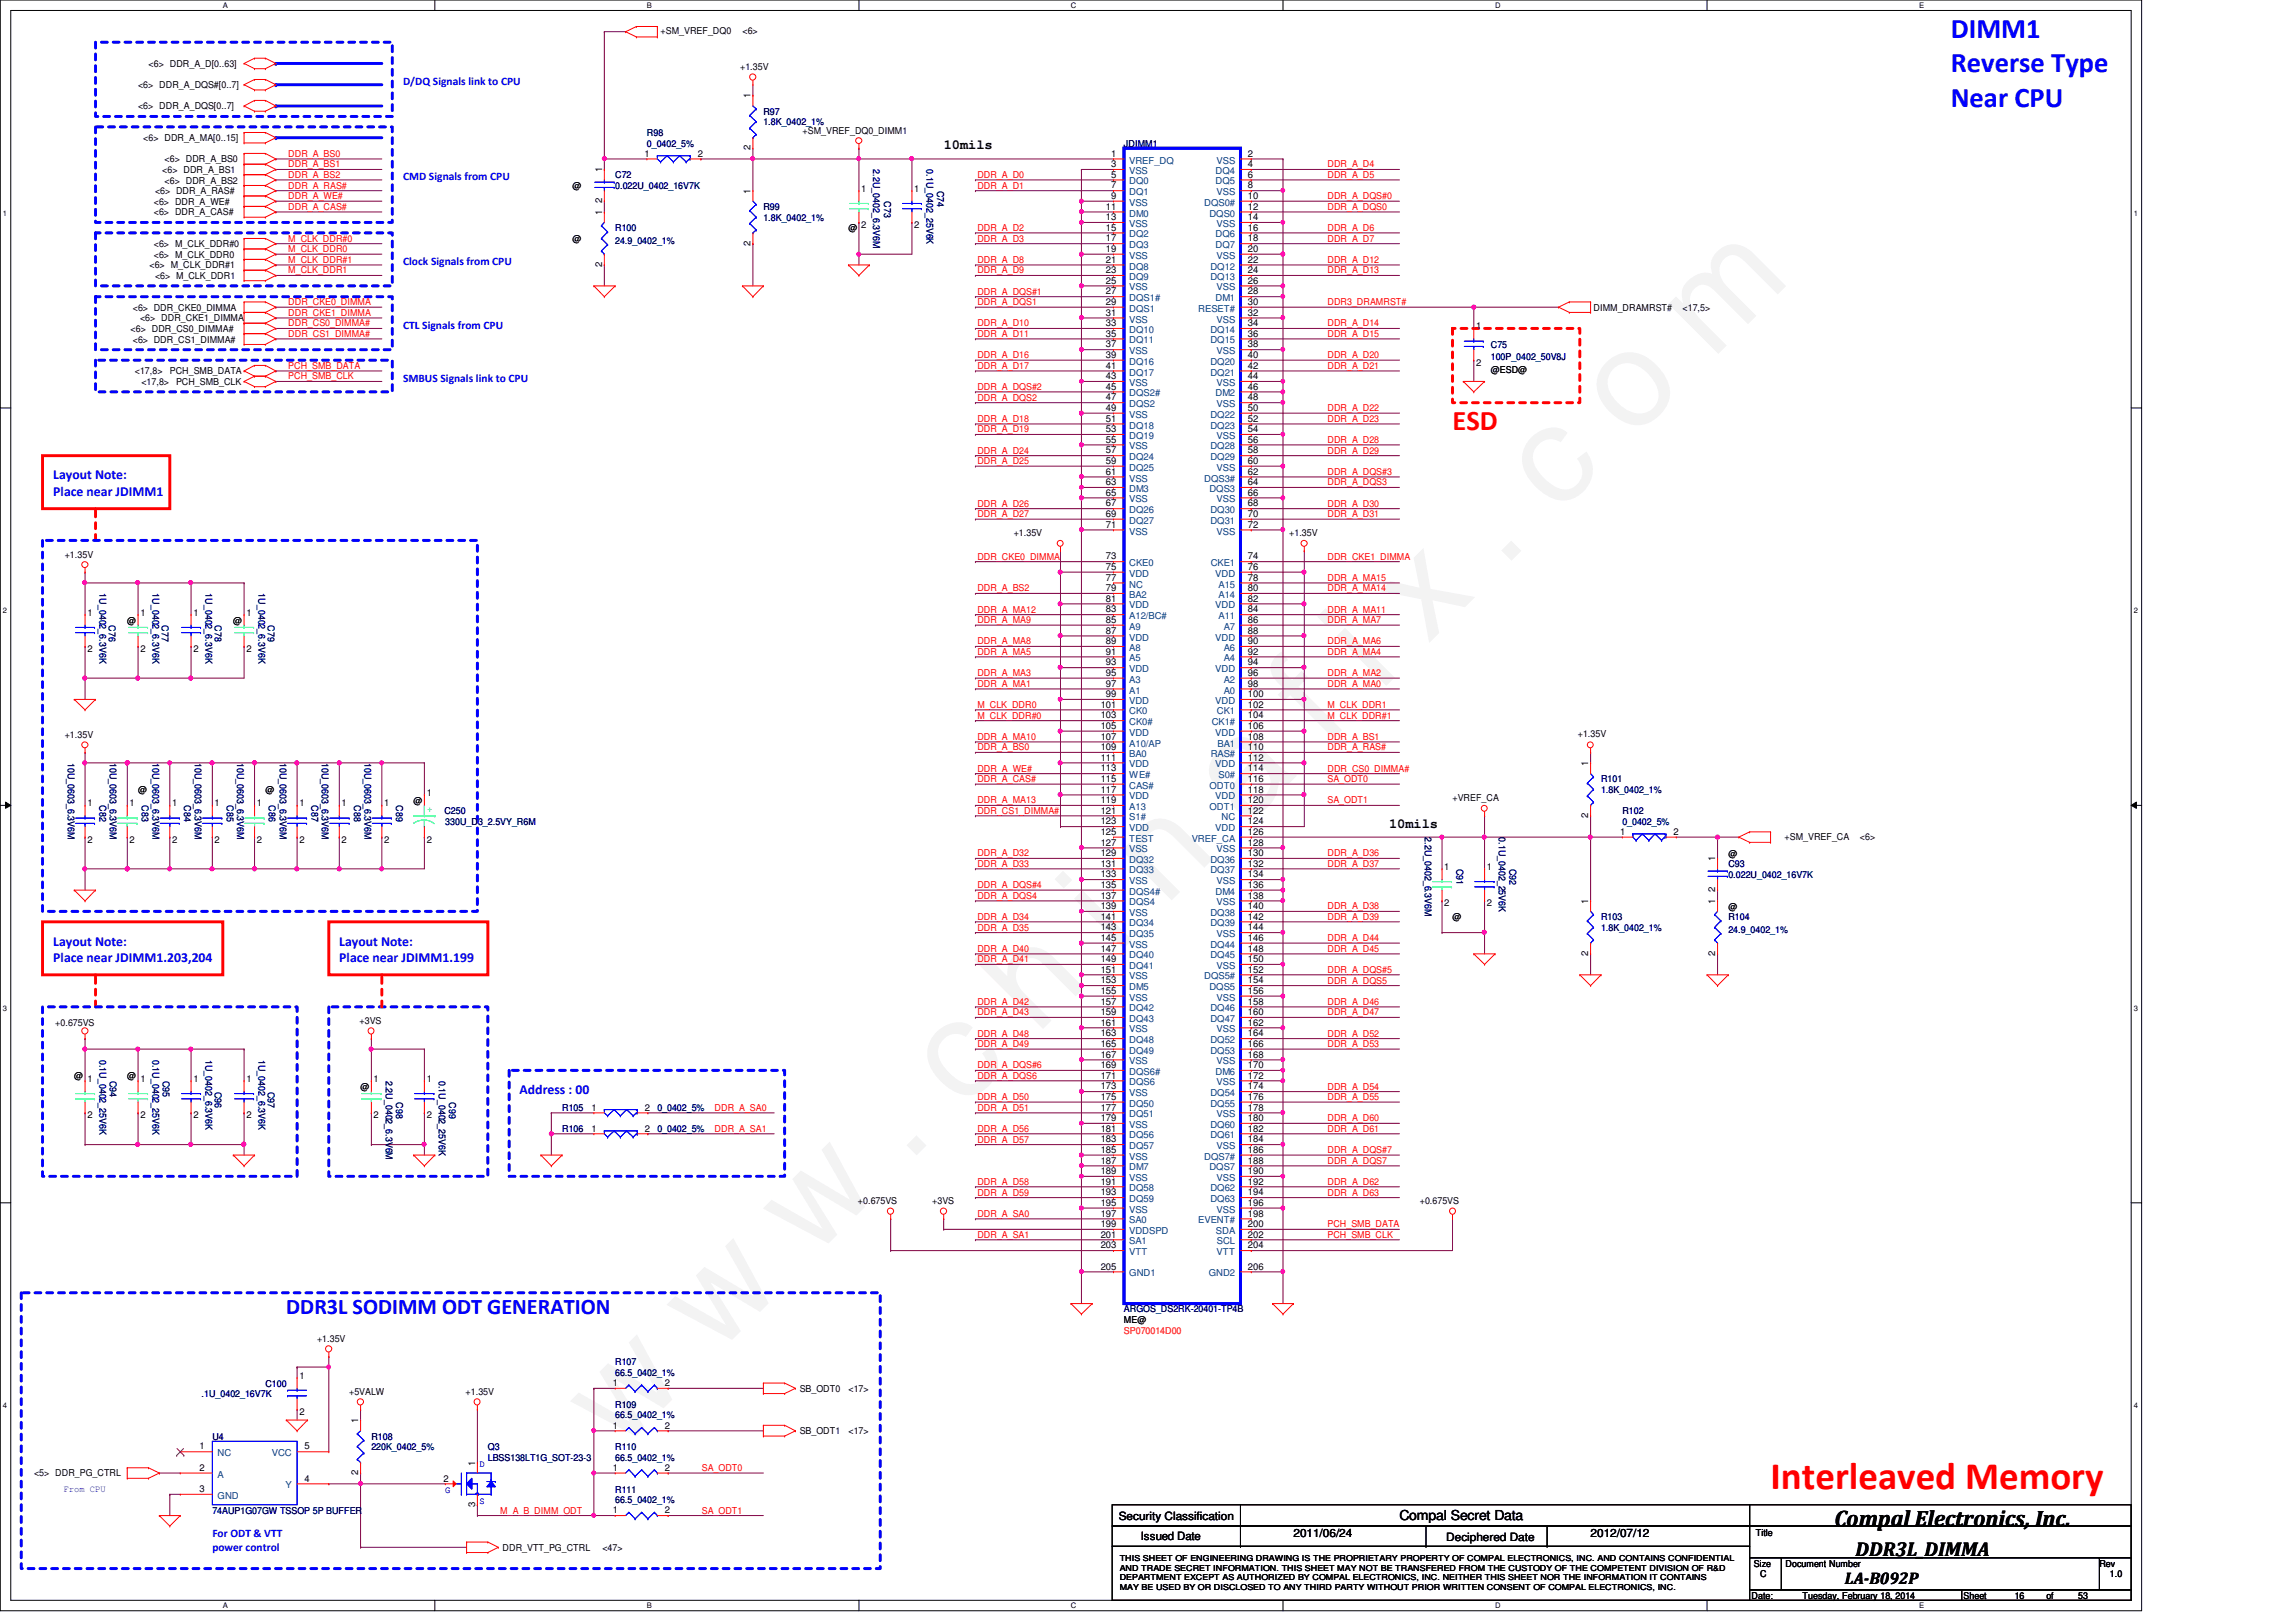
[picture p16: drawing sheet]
<svg xmlns="http://www.w3.org/2000/svg" width="297mm" height="210mm" viewBox="0 0 297 210" stroke-linecap="round" stroke-linejoin="round" font-family="sans-serif">
<defs><g id="words">
<text font-size="17.6" fill="#f0f" x="80.1" y="188" transform="rotate(-45 80.1 188)">w w w . c h i n a f i x . c o m</text>
<text font-size="5" fill="#f00" x="229.1" y="192.7">Interleaved Memory</text>
<g font-size="3.7" fill="#00f">
<text x="252.4" y="4.9">DIMM1</text>
<text x="252.4" y="9.4">Reverse Type</text>
<text x="252.4" y="13.8">Near CPU</text>
</g>
<text font-size="3.7" fill="#f00" x="187.9" y="55.6">ESD</text>
<text font-size="2.9" fill="#00f" x="37" y="170.1">DDR3L SODIMM ODT GENERATION</text>
<text font-size="2.9" x="237.3" y="197.5">Compal Electronics, Inc.</text>
<text font-size="2.6" x="240.1" y="201.3">DDR3L_DIMMA</text>
<text font-size="2.2" x="238.7" y="205">LA-B092P</text>
<g font-size="1.8">
<text x="122.1" y="19.3">10mils</text>
<text x="179.7" y="107.1">10mils</text>
<text x="181.1" y="196.8">Compal Secret Data</text>
</g>
<g font-size="1.8" fill="#00f">
<text x="6.9" y="62">Layout Note:</text>
<text x="6.9" y="64.2">Place near JDIMM1</text>
<text x="6.9" y="122.4">Layout Note:</text>
<text x="6.9" y="124.5">Place near JDIMM1.203,204</text>
<text x="43.9" y="122.4">Layout Note:</text>
<text x="43.9" y="124.5">Place near JDIMM1.199</text>
<text x="67.2" y="141.6">Address : 00</text>
</g>
<g font-size="1.5" fill="#00f">
<text x="52.2" y="11">D/DQ Signals link to CPU</text>
<text x="52.2" y="23.3">CMD Signals from CPU</text>
<text x="52.2" y="34.3">Clock Signals from CPU</text>
<text x="52.2" y="42.5">CTL Signals from CPU</text>
<text x="52.2" y="49.4">SMBUS Signals link to CPU</text>
<text x="27.5" y="198.9">For ODT &amp; VTT</text>
<text x="27.5" y="200.7">power control</text>
</g>
<g font-size="1.5">
<text x="144.7" y="196.6">Security Classification</text>
<text x="147.6" y="199.3">Issued Date</text>
<text x="167.3" y="198.8">2011/06/24</text>
<text x="187.1" y="199.4">Deciphered Date</text>
<text x="205.8" y="198.8">2012/07/12</text>
</g>
<g font-size="1.2">
<text x="85.5" y="4.4">+SM_VREF_DQ0</text>
<text x="96.1" y="4.4">&lt;6&gt;</text>
<text x="17.9" y="11.4">&lt;6&gt; DDR_A_DQS#[0..7]</text>
<text x="19.2" y="8.7">&lt;6&gt; DDR_A_D[0..63]</text>
<text x="95.8" y="9.1">+1.35V</text>
<text x="17.9" y="14.1">&lt;6&gt; DDR_A_DQS[0..7]</text>
<text x="97.1" y="12.7" transform="rotate(-90 97.1 12.7)">1</text>
<text x="103.8" y="17.3">+SM_VREF_DQ0_DIMM1</text>
<text x="18.5" y="18.3">&lt;6&gt; DDR_A_MA[0..15]</text>
<text x="21" y="22.4">&lt;6&gt; DDR_A_BS1</text>
<text x="21.3" y="23.7">&lt;6&gt; DDR_A_BS2</text>
<text x="21.3" y="21">&lt;6&gt; DDR_A_BS0</text>
<text x="77.9" y="22.3" transform="rotate(-90 77.9 22.3)">1</text>
<text x="83.4" y="20.3">1</text>
<text x="90.3" y="20.3">2</text>
<text x="97.1" y="19.5" transform="rotate(-90 97.1 19.5)">2</text>
<text x="143.8" y="20.3">1</text>
<text x="143.8" y="21.6">3</text>
<text x="143.8" y="23">5</text>
<text x="161.5" y="20.3">2</text>
<text x="161.5" y="21.6">4</text>
<text x="161.5" y="23">6</text>
<text x="19.9" y="26.5">&lt;6&gt; DDR_A_WE#</text>
<text x="19.9" y="27.9">&lt;6&gt; DDR_A_CAS#</text>
<text x="20.1" y="25.1">&lt;6&gt; DDR_A_RAS#</text>
<text x="74.1" y="24.4">@</text>
<text x="77.9" y="27.8" transform="rotate(-90 77.9 27.8)">1</text>
<text x="77.9" y="26.3" transform="rotate(-90 77.9 26.3)">2</text>
<text x="97.1" y="25.1" transform="rotate(-90 97.1 25.1)">1</text>
<text x="109.8" y="29.9">@</text>
<text x="111.4" y="24.8">1</text>
<text x="111.4" y="29.5">2</text>
<text x="118.3" y="24.8">1</text>
<text x="118.3" y="29.5">2</text>
<text x="143.1" y="27.1">11</text>
<text x="143.1" y="28.5">13</text>
<text x="143.1" y="29.8">15</text>
<text x="143.8" y="24.4">7</text>
<text x="143.8" y="25.7">9</text>
<text x="161.5" y="24.4">8</text>
<text x="161.5" y="25.7">10</text>
<text x="161.5" y="27.1">12</text>
<text x="161.5" y="28.5">14</text>
<text x="161.5" y="29.8">16</text>
<text x="19.3" y="34.7">&lt;6&gt; M_CLK_DDR#1</text>
<text x="19.9" y="33.4">&lt;6&gt; M_CLK_DDR0</text>
<text x="19.9" y="32">&lt;6&gt; M_CLK_DDR#0</text>
<text x="74.1" y="31.3">@</text>
<text x="77.9" y="34.5" transform="rotate(-90 77.9 34.5)">2</text>
<text x="97.1" y="31.8" transform="rotate(-90 97.1 31.8)">2</text>
<text x="143.1" y="31.2">17</text>
<text x="143.1" y="32.6">19</text>
<text x="143.1" y="34">21</text>
<text x="143.1" y="35.3">23</text>
<text x="161.5" y="31.2">18</text>
<text x="161.5" y="32.6">20</text>
<text x="161.5" y="34">22</text>
<text x="161.5" y="35.3">24</text>
<text x="17.2" y="40.2">&lt;6&gt; DDR_CKE0_DIMMA</text>
<text x="18.1" y="41.6">&lt;6&gt; DDR_CKE1_DIMMA</text>
<text x="20.1" y="36.1">&lt;6&gt; M_CLK_DDR1</text>
<text x="143.1" y="36.7">25</text>
<text x="143.1" y="38.1">27</text>
<text x="143.1" y="39.5">29</text>
<text x="143.1" y="40.9">31</text>
<text x="161.5" y="36.7">26</text>
<text x="161.5" y="38.1">28</text>
<text x="161.5" y="39.5">30</text>
<text x="161.5" y="40.9">32</text>
<text x="206.2" y="40.2">DIMM_DRAMRST#</text>
<text x="217.7" y="40.2">&lt;17,5&gt;</text>
<text x="16.9" y="43">&lt;6&gt; DDR_CS0_DIMMA#</text>
<text x="17.2" y="44.3">&lt;6&gt; DDR_CS1_DIMMA#</text>
<text x="143.1" y="42.2">33</text>
<text x="143.1" y="43.6">35</text>
<text x="143.1" y="45">37</text>
<text x="143.1" y="46.3">39</text>
<text x="143.1" y="47.7">41</text>
<text x="161.5" y="42.2">34</text>
<text x="161.5" y="43.6">36</text>
<text x="161.5" y="45">38</text>
<text x="161.5" y="46.3">40</text>
<text x="161.5" y="47.7">42</text>
<text x="191" y="42.6">1</text>
<text x="191" y="47.4">2</text>
<text x="17.4" y="48.4">&lt;17,8&gt;</text>
<text x="18.3" y="49.8">&lt;17,8&gt;</text>
<text x="22" y="48.4">PCH_SMB_DATA</text>
<text x="22.8" y="49.8">PCH_SMB_CLK</text>
<text x="143.1" y="49.1">43</text>
<text x="143.1" y="50.4">45</text>
<text x="143.1" y="51.8">47</text>
<text x="143.1" y="53.2">49</text>
<text x="161.5" y="49.1">44</text>
<text x="161.5" y="50.4">46</text>
<text x="161.5" y="51.8">48</text>
<text x="161.5" y="53.2">50</text>
<text x="192.9" y="48.3">@ESD@</text>
<text x="143.1" y="54.6">51</text>
<text x="143.1" y="55.9">53</text>
<text x="143.1" y="57.3">55</text>
<text x="143.1" y="58.7">57</text>
<text x="161.5" y="54.6">52</text>
<text x="161.5" y="55.9">54</text>
<text x="161.5" y="57.3">56</text>
<text x="161.5" y="58.7">58</text>
<text x="143.1" y="60">59</text>
<text x="143.1" y="61.4">61</text>
<text x="143.1" y="62.8">63</text>
<text x="143.1" y="64.1">65</text>
<text x="143.1" y="65.5">67</text>
<text x="161.5" y="60">60</text>
<text x="161.5" y="61.4">62</text>
<text x="161.5" y="62.8">64</text>
<text x="161.5" y="64.1">66</text>
<text x="161.5" y="65.5">68</text>
<text x="131.1" y="69.4">+1.35V</text>
<text x="143.1" y="66.9">69</text>
<text x="143.1" y="68.3">71</text>
<text x="161.5" y="66.9">70</text>
<text x="161.5" y="68.3">72</text>
<text x="166.8" y="69.4">+1.35V</text>
<text x="8.4" y="72.2">+1.35V</text>
<text x="143.1" y="72.4">73</text>
<text x="143.1" y="73.7">75</text>
<text x="143.1" y="75.1">77</text>
<text x="143.1" y="76.5">79</text>
<text x="143.1" y="77.9">81</text>
<text x="161.5" y="72.4">74</text>
<text x="161.5" y="73.7">76</text>
<text x="161.5" y="75.1">78</text>
<text x="161.5" y="76.5">80</text>
<text x="161.5" y="77.9">82</text>
<text x="11.3" y="79.7">1</text>
<text x="16.5" y="80.7">@</text>
<text x="18.2" y="79.7">1</text>
<text x="25" y="79.7">1</text>
<text x="30.2" y="80.7">@</text>
<text x="31.9" y="79.7">1</text>
<text x="143.1" y="79.2">83</text>
<text x="143.1" y="80.6">85</text>
<text x="143.1" y="82">87</text>
<text x="143.1" y="83.4">89</text>
<text x="161.5" y="79.2">84</text>
<text x="161.5" y="80.6">86</text>
<text x="161.5" y="82">88</text>
<text x="161.5" y="83.4">90</text>
<text x="11.3" y="84.4">2</text>
<text x="18.2" y="84.4">2</text>
<text x="25" y="84.4">2</text>
<text x="31.9" y="84.4">2</text>
<text x="143.1" y="84.7">91</text>
<text x="143.1" y="86.1">93</text>
<text x="143.1" y="87.5">95</text>
<text x="143.1" y="88.9">97</text>
<text x="161.5" y="84.7">92</text>
<text x="161.5" y="86.1">94</text>
<text x="161.5" y="87.5">96</text>
<text x="161.5" y="88.9">98</text>
<text x="8.4" y="95.5">+1.35V</text>
<text x="142.4" y="91.6">101</text>
<text x="142.4" y="93">103</text>
<text x="142.4" y="94.3">105</text>
<text x="142.4" y="95.7">107</text>
<text x="143.1" y="90.2">99</text>
<text x="161.5" y="90.2">100</text>
<text x="161.5" y="91.6">102</text>
<text x="161.5" y="93">104</text>
<text x="161.5" y="94.3">106</text>
<text x="161.5" y="95.7">108</text>
<text x="204.1" y="95.3">+1.35V</text>
<text x="142.4" y="97.1">109</text>
<text x="142.4" y="98.4">111</text>
<text x="142.4" y="99.8">113</text>
<text x="142.4" y="101.2">115</text>
<text x="161.5" y="97.1">110</text>
<text x="161.5" y="98.4">112</text>
<text x="161.5" y="99.8">114</text>
<text x="161.5" y="101.2">116</text>
<text x="205.5" y="99.1" transform="rotate(-90 205.5 99.1)">1</text>
<text x="11.3" y="104.4">1</text>
<text x="16.8" y="104.4">1</text>
<text x="17.9" y="102.6">@</text>
<text x="22.3" y="104.4">1</text>
<text x="27.8" y="104.4">1</text>
<text x="33.2" y="104.4">1</text>
<text x="34.3" y="102.6">@</text>
<text x="38.7" y="104.4">1</text>
<text x="44.2" y="104.4">1</text>
<text x="49.7" y="104.4">1</text>
<text x="53.5" y="104">@</text>
<text x="55.2" y="103">1</text>
<text x="142.4" y="102.6">117</text>
<text x="142.4" y="103.9">119</text>
<text x="142.4" y="105.3">121</text>
<text x="142.4" y="106.7">123</text>
<text x="161.5" y="102.6">118</text>
<text x="161.5" y="103.9">120</text>
<text x="161.5" y="105.3">122</text>
<text x="161.5" y="106.7">124</text>
<text x="187.9" y="103.7">+VREF_CA</text>
<text x="205.5" y="105.9" transform="rotate(-90 205.5 105.9)">2</text>
<text x="11.3" y="109.1">2</text>
<text x="16.8" y="109.1">2</text>
<text x="22.3" y="109.1">2</text>
<text x="27.8" y="109.1">2</text>
<text x="33.2" y="109.1">2</text>
<text x="38.7" y="109.1">2</text>
<text x="44.2" y="109.1">2</text>
<text x="49.7" y="109.1">2</text>
<text x="55.2" y="109.1">2</text>
<text x="142.4" y="108">125</text>
<text x="142.4" y="109.4">127</text>
<text x="142.4" y="110.8">129</text>
<text x="142.4" y="112.1">131</text>
<text x="142.4" y="113.5">133</text>
<text x="161.5" y="108">126</text>
<text x="161.5" y="109.4">128</text>
<text x="161.5" y="110.8">130</text>
<text x="161.5" y="112.1">132</text>
<text x="161.5" y="113.5">134</text>
<text x="186.9" y="112.6">1</text>
<text x="192.4" y="112.6">1</text>
<text x="209.6" y="108">1</text>
<text x="216.5" y="108">2</text>
<text x="221.9" y="111.5" transform="rotate(-90 221.9 111.5)">1</text>
<text x="223.6" y="110.9">@</text>
<text x="230.9" y="108.7">+SM_VREF_CA</text>
<text x="240.6" y="108.7">&lt;6&gt;</text>
<text x="142.4" y="114.9">135</text>
<text x="142.4" y="116.3">137</text>
<text x="142.4" y="117.6">139</text>
<text x="142.4" y="119">141</text>
<text x="161.5" y="114.9">136</text>
<text x="161.5" y="116.3">138</text>
<text x="161.5" y="117.6">140</text>
<text x="161.5" y="119">142</text>
<text x="186.9" y="117.3">2</text>
<text x="187.9" y="119.1">@</text>
<text x="192.4" y="117.3">2</text>
<text x="205.5" y="117" transform="rotate(-90 205.5 117)">1</text>
<text x="221.9" y="117" transform="rotate(-90 221.9 117)">1</text>
<text x="221.9" y="115.5" transform="rotate(-90 221.9 115.5)">2</text>
<text x="223.6" y="117.7">@</text>
<text x="142.4" y="120.4">143</text>
<text x="142.4" y="121.8">145</text>
<text x="142.4" y="123.1">147</text>
<text x="142.4" y="124.5">149</text>
<text x="142.4" y="125.9">151</text>
<text x="161.5" y="120.4">144</text>
<text x="161.5" y="121.8">146</text>
<text x="161.5" y="123.1">148</text>
<text x="161.5" y="124.5">150</text>
<text x="161.5" y="125.9">152</text>
<text x="205.5" y="123.7" transform="rotate(-90 205.5 123.7)">2</text>
<text x="221.9" y="123.7" transform="rotate(-90 221.9 123.7)">2</text>
<text x="142.4" y="127.3">153</text>
<text x="142.4" y="128.6">155</text>
<text x="142.4" y="130">157</text>
<text x="142.4" y="131.4">159</text>
<text x="161.5" y="127.3">154</text>
<text x="161.5" y="128.6">156</text>
<text x="161.5" y="130">158</text>
<text x="161.5" y="131.4">160</text>
<text x="7.2" y="132.8">+0.675VS</text>
<text x="46.5" y="132.5">+3VS</text>
<text x="142.4" y="132.7">161</text>
<text x="142.4" y="134.1">163</text>
<text x="142.4" y="135.5">165</text>
<text x="142.4" y="136.9">167</text>
<text x="161.5" y="132.7">162</text>
<text x="161.5" y="134.1">164</text>
<text x="161.5" y="135.5">166</text>
<text x="161.5" y="136.9">168</text>
<text x="9.6" y="139.7">@</text>
<text x="11.3" y="140">1</text>
<text x="16.5" y="139.7">@</text>
<text x="18.2" y="140">1</text>
<text x="25" y="140">1</text>
<text x="31.9" y="140">1</text>
<text x="46.6" y="141">@</text>
<text x="48.3" y="140">1</text>
<text x="55.2" y="140">1</text>
<text x="76.5" y="143.7">1</text>
<text x="83.4" y="143.7">2</text>
<text x="142.4" y="138.2">169</text>
<text x="142.4" y="139.6">171</text>
<text x="142.4" y="141">173</text>
<text x="142.4" y="142.3">175</text>
<text x="142.4" y="143.7">177</text>
<text x="161.5" y="138.2">170</text>
<text x="161.5" y="139.6">172</text>
<text x="161.5" y="141">174</text>
<text x="161.5" y="142.3">176</text>
<text x="161.5" y="143.7">178</text>
<text x="11.3" y="144.7">2</text>
<text x="18.2" y="144.7">2</text>
<text x="25" y="144.7">2</text>
<text x="31.9" y="144.7">2</text>
<text x="48.3" y="144.7">2</text>
<text x="55.2" y="144.7">2</text>
<text x="76.5" y="146.4">1</text>
<text x="83.4" y="146.4">2</text>
<text x="142.4" y="145.1">179</text>
<text x="142.4" y="146.4">181</text>
<text x="142.4" y="147.8">183</text>
<text x="142.4" y="149.2">185</text>
<text x="161.5" y="145.1">180</text>
<text x="161.5" y="146.4">182</text>
<text x="161.5" y="147.8">184</text>
<text x="161.5" y="149.2">186</text>
<text x="111" y="155.8">+0.675VS</text>
<text x="120.6" y="155.8">+3VS</text>
<text x="142.4" y="150.6">187</text>
<text x="142.4" y="151.9">189</text>
<text x="142.4" y="153.3">191</text>
<text x="142.4" y="154.7">193</text>
<text x="161.5" y="150.6">188</text>
<text x="161.5" y="151.9">190</text>
<text x="161.5" y="153.3">192</text>
<text x="161.5" y="154.7">194</text>
<text x="183.7" y="155.8">+0.675VS</text>
<text x="142.4" y="156">195</text>
<text x="142.4" y="157.4">197</text>
<text x="142.4" y="158.8">199</text>
<text x="142.4" y="160.1">201</text>
<text x="142.4" y="161.5">203</text>
<text x="161.5" y="156">196</text>
<text x="161.5" y="157.4">198</text>
<text x="161.5" y="158.8">200</text>
<text x="161.5" y="160.1">202</text>
<text x="161.5" y="161.5">204</text>
<text x="142.4" y="164.3">205</text>
<text x="161.5" y="164.3">206</text>
<text x="41" y="173.7">+1.35V</text>
<text x="145.4" y="171.2">ME@</text>
<text x="38.7" y="178.4">1</text>
<text x="79.3" y="179.4">1</text>
<text x="86" y="179.4">2</text>
<text x="38.7" y="183.1">2</text>
<text x="45.2" y="180.6">+5VALW</text>
<text x="46.4" y="184.2" transform="rotate(-90 46.4 184.2)">1</text>
<text x="60.2" y="180.6">+1.35V</text>
<text x="79.3" y="184.9">1</text>
<text x="86" y="184.9">2</text>
<text x="103.5" y="185.6">SB_ODT1</text>
<text x="103.5" y="180.1">SB_ODT0</text>
<text x="109.8" y="185.6">&lt;17&gt;</text>
<text x="109.8" y="180.1">&lt;17&gt;</text>
<text x="4.4" y="191">&lt;5&gt; DDR_PG_CTRL</text>
<text x="25.8" y="190.3">2</text>
<text x="25.8" y="187.6">1</text>
<text x="39.4" y="187.6">5</text>
<text x="39.4" y="191.7">4</text>
<text x="46.4" y="190.9" transform="rotate(-90 46.4 190.9)">2</text>
<text x="57.4" y="191.7">2</text>
<text x="61.5" y="189.7" transform="rotate(-90 61.5 189.7)">1</text>
<text x="79.3" y="190.3">1</text>
<text x="86" y="190.3">2</text>
<text x="25.8" y="193.1">3</text>
<text x="61.5" y="195" transform="rotate(-90 61.5 195)">3</text>
<text x="79.3" y="195.8">1</text>
<text x="86" y="195.8">2</text>
<text x="65" y="200.7">DDR_VTT_PG_CTRL</text>
<text x="77.9" y="200.7">&lt;47&gt;</text>
<text x="226.9" y="202.7">Size</text>
<text x="227.2" y="198.8">Title</text>
<text x="231" y="202.7">Document Number</text>
<text x="271.6" y="202.7">Rev</text>
<text x="226.6" y="206.9">Date:</text>
<text x="227.7" y="204.1">C</text>
<text x="233.2" y="206.9">Tuesday, February 18, 2014</text>
<text x="254" y="206.9">Sheet</text>
<text x="260.6" y="206.9">16</text>
<text x="264.7" y="206.9">of</text>
<text x="268.9" y="206.9">53</text>
<text x="273" y="204.1">1.0</text>
</g>
<g font-size="1.2" fill="#000080">
<text x="83.7" y="17.6">R98</text>
<text x="98.8" y="14.9">R97</text>
<text x="98.8" y="16.2">1.8K_0402_1%</text>
<text x="79.6" y="23.1">C72</text>
<text x="83.7" y="19">0_0402_5%</text>
<text x="113" y="21.9" transform="rotate(90 113 21.9)">2.2U_0402_6.3V6M</text>
<text x="119.8" y="21.9" transform="rotate(90 119.8 21.9)">0.1U_0402_25V6K</text>
<text x="145.4" y="19">JDIMM1</text>
<text x="79.6" y="29.9">R100</text>
<text x="79.6" y="24.4">0.022U_0402_16V7K</text>
<text x="98.8" y="27.2">R99</text>
<text x="98.8" y="28.6">1.8K_0402_1%</text>
<text x="114.4" y="26" transform="rotate(90 114.4 26)">C73</text>
<text x="121.2" y="24.7" transform="rotate(90 121.2 24.7)">C74</text>
<text x="79.6" y="31.6">24.9_0402_1%</text>
<text x="192.9" y="45">C75</text>
<text x="192.9" y="46.7">100P_0402_50V8J</text>
<text x="12.9" y="76.8" transform="rotate(90 12.9 76.8)">1U_0402_6.3V6K</text>
<text x="19.7" y="76.8" transform="rotate(90 19.7 76.8)">1U_0402_6.3V6K</text>
<text x="26.6" y="76.8" transform="rotate(90 26.6 76.8)">1U_0402_6.3V6K</text>
<text x="33.4" y="76.8" transform="rotate(90 33.4 76.8)">1U_0402_6.3V6K</text>
<text x="14.1" y="80.9" transform="rotate(90 14.1 80.9)">C76</text>
<text x="21" y="80.9" transform="rotate(90 21 80.9)">C77</text>
<text x="27.8" y="80.9" transform="rotate(90 27.8 80.9)">C78</text>
<text x="34.7" y="80.9" transform="rotate(90 34.7 80.9)">C79</text>
<text x="8.8" y="98.7" transform="rotate(90 8.8 98.7)">10U_0603_6.3V6M</text>
<text x="14.2" y="98.7" transform="rotate(90 14.2 98.7)">10U_0603_6.3V6M</text>
<text x="19.7" y="98.7" transform="rotate(90 19.7 98.7)">10U_0603_6.3V6M</text>
<text x="25.2" y="98.7" transform="rotate(90 25.2 98.7)">10U_0603_6.3V6M</text>
<text x="30.7" y="98.7" transform="rotate(90 30.7 98.7)">10U_0603_6.3V6M</text>
<text x="36.2" y="98.7" transform="rotate(90 36.2 98.7)">10U_0603_6.3V6M</text>
<text x="41.7" y="98.7" transform="rotate(90 41.7 98.7)">10U_0603_6.3V6M</text>
<text x="47.2" y="98.7" transform="rotate(90 47.2 98.7)">10U_0603_6.3V6M</text>
<text x="207.1" y="101.3">R101</text>
<text x="12.9" y="104.2" transform="rotate(90 12.9 104.2)">C82</text>
<text x="18.4" y="104.2" transform="rotate(90 18.4 104.2)">C83</text>
<text x="23.8" y="104.2" transform="rotate(90 23.8 104.2)">C84</text>
<text x="29.3" y="104.2" transform="rotate(90 29.3 104.2)">C85</text>
<text x="34.8" y="104.2" transform="rotate(90 34.8 104.2)">C86</text>
<text x="40.3" y="104.2" transform="rotate(90 40.3 104.2)">C87</text>
<text x="45.8" y="104.2" transform="rotate(90 45.8 104.2)">C88</text>
<text x="51.3" y="104.2" transform="rotate(90 51.3 104.2)">C89</text>
<text x="57.5" y="105.4">C250</text>
<text x="57.6" y="106.7">330U_D3_2.5VY_R6M</text>
<text x="207.1" y="102.6">1.8K_0402_1%</text>
<text x="209.9" y="105.4">R102</text>
<text x="209.9" y="106.7">0_0402_5%</text>
<text x="184.3" y="108.3" transform="rotate(90 184.3 108.3)">2.2U_0402_6.3V6M</text>
<text x="188.4" y="112.4" transform="rotate(90 188.4 112.4)">C91</text>
<text x="193.9" y="108.3" transform="rotate(90 193.9 108.3)">0.1U_0402_25V6K</text>
<text x="195.3" y="112.4" transform="rotate(90 195.3 112.4)">C92</text>
<text x="223.6" y="112.2">C93</text>
<text x="223.6" y="113.6">0.022U_0402_16V7K</text>
<text x="207.1" y="119.1">R103</text>
<text x="223.6" y="119.1">R104</text>
<text x="207.1" y="120.4">1.8K_0402_1%</text>
<text x="223.6" y="120.7">24.9_0402_1%</text>
<text x="12.9" y="137.2" transform="rotate(90 12.9 137.2)">0.1U_0402_25V6K</text>
<text x="19.7" y="137.2" transform="rotate(90 19.7 137.2)">0.1U_0402_25V6K</text>
<text x="26.6" y="137.2" transform="rotate(90 26.6 137.2)">1U_0402_6.3V6K</text>
<text x="33.4" y="137.2" transform="rotate(90 33.4 137.2)">1U_0402_6.3V6K</text>
<text x="14.2" y="139.9" transform="rotate(90 14.2 139.9)">C94</text>
<text x="21.1" y="139.9" transform="rotate(90 21.1 139.9)">C95</text>
<text x="27.8" y="141.3" transform="rotate(90 27.8 141.3)">C96</text>
<text x="34.7" y="141.3" transform="rotate(90 34.7 141.3)">C97</text>
<text x="49.9" y="139.9" transform="rotate(90 49.9 139.9)">2.2U_0402_6.3V6M</text>
<text x="51.3" y="142.6" transform="rotate(90 51.3 142.6)">C98</text>
<text x="56.8" y="139.9" transform="rotate(90 56.8 139.9)">0.1U_0402_25V6K</text>
<text x="58.1" y="142.6" transform="rotate(90 58.1 142.6)">C99</text>
<text x="72.7" y="143.8">R105</text>
<text x="85" y="143.8">0_0402_5%</text>
<text x="72.7" y="146.5">R106</text>
<text x="85" y="146.5">0_0402_5%</text>
<text x="145.4" y="169.8">ARGOS_DS2RK-20401-TP4B</text>
<text x="34.3" y="179.5">C100</text>
<text x="79.6" y="176.7">R107</text>
<text x="79.6" y="178.1">66.5_0402_1%</text>
<text x="26.1" y="180.8">.1U_0402_16V7K</text>
<text x="79.6" y="182.2">R109</text>
<text x="79.6" y="183.6">66.5_0402_1%</text>
<text x="27.5" y="186.3">U4</text>
<text x="48" y="186.3">R108</text>
<text x="48" y="187.7">220K_0402_5%</text>
<text x="63.1" y="187.7">Q3</text>
<text x="63.1" y="189">LBSS138LT1G_SOT-23-3</text>
<text x="79.6" y="187.7">R110</text>
<text x="79.6" y="189">66.5_0402_1%</text>
<text x="27.5" y="195.9">74AUP1G07GW TSSOP 5P BUFFER</text>
<text x="79.6" y="193.2">R111</text>
<text x="79.6" y="194.5">66.5_0402_1%</text>
</g>
<g font-size="1.2" fill="#f00">
<text x="37.3" y="23">DDR_A_BS2</text>
<text x="37.3" y="20.3">DDR_A_BS0</text>
<text x="37.3" y="21.7">DDR_A_BS1</text>
<text x="126.4" y="23">DDR_A_D0</text>
<text x="171.7" y="23">DDR_A_D5</text>
<text x="171.7" y="21.7">DDR_A_D4</text>
<text x="37.3" y="25.8">DDR_A_WE#</text>
<text x="37.3" y="27.2">DDR_A_CAS#</text>
<text x="37.3" y="24.4">DDR_A_RAS#</text>
<text x="126.4" y="24.4">DDR_A_D1</text>
<text x="126.4" y="29.9">DDR_A_D2</text>
<text x="171.7" y="29.9">DDR_A_D6</text>
<text x="171.7" y="27.2">DDR_A_DQS0</text>
<text x="171.7" y="25.8">DDR_A_DQS#0</text>
<text x="37.3" y="32.6">M_CLK_DDR0</text>
<text x="37.3" y="31.3">M_CLK_DDR#0</text>
<text x="37.3" y="34">M_CLK_DDR#1</text>
<text x="37.3" y="35.4">M_CLK_DDR1</text>
<text x="126.4" y="31.3">DDR_A_D3</text>
<text x="126.4" y="34">DDR_A_D8</text>
<text x="126.4" y="35.4">DDR_A_D9</text>
<text x="171.7" y="31.3">DDR_A_D7</text>
<text x="171.7" y="35.4">DDR_A_D13</text>
<text x="171.7" y="34">DDR_A_D12</text>
<text x="37.3" y="39.5">DDR_CKE0_DIMMA</text>
<text x="37.3" y="40.9">DDR_CKE1_DIMMA</text>
<text x="126.4" y="39.5">DDR_A_DQS1</text>
<text x="126.4" y="38.1">DDR_A_DQS#1</text>
<text x="171.7" y="39.5">DDR3_DRAMRST#</text>
<text x="37.3" y="43.6">DDR_CS1_DIMMA#</text>
<text x="37.3" y="42.2">DDR_CS0_DIMMA#</text>
<text x="37.3" y="47.8">PCH_SMB_DATA</text>
<text x="126.4" y="47.8">DDR_A_D17</text>
<text x="126.4" y="46.4">DDR_A_D16</text>
<text x="126.4" y="42.2">DDR_A_D10</text>
<text x="126.4" y="43.6">DDR_A_D11</text>
<text x="171.7" y="47.8">DDR_A_D21</text>
<text x="171.7" y="46.4">DDR_A_D20</text>
<text x="171.7" y="42.2">DDR_A_D14</text>
<text x="171.7" y="43.6">DDR_A_D15</text>
<text x="37.3" y="49.1">PCH_SMB_CLK</text>
<text x="126.4" y="51.9">DDR_A_DQS2</text>
<text x="126.4" y="50.5">DDR_A_DQS#2</text>
<text x="171.7" y="53.2">DDR_A_D22</text>
<text x="126.4" y="56">DDR_A_D19</text>
<text x="126.4" y="54.6">DDR_A_D18</text>
<text x="126.4" y="58.7">DDR_A_D24</text>
<text x="171.7" y="54.6">DDR_A_D23</text>
<text x="171.7" y="58.7">DDR_A_D29</text>
<text x="171.7" y="57.3">DDR_A_D28</text>
<text x="126.4" y="60.1">DDR_A_D25</text>
<text x="126.4" y="65.6">DDR_A_D26</text>
<text x="171.7" y="65.6">DDR_A_D30</text>
<text x="171.7" y="62.8">DDR_A_DQS3</text>
<text x="171.7" y="61.5">DDR_A_DQS#3</text>
<text x="126.4" y="66.9">DDR_A_D27</text>
<text x="171.7" y="66.9">DDR_A_D31</text>
<text x="126.4" y="76.5">DDR_A_BS2</text>
<text x="126.4" y="72.4">DDR_CKE0_DIMMA</text>
<text x="171.7" y="72.4">DDR_CKE1_DIMMA</text>
<text x="171.7" y="76.5">DDR_A_MA14</text>
<text x="171.7" y="75.2">DDR_A_MA15</text>
<text x="126.4" y="83.4">DDR_A_MA8</text>
<text x="126.4" y="80.6">DDR_A_MA9</text>
<text x="126.4" y="79.3">DDR_A_MA12</text>
<text x="171.7" y="80.6">DDR_A_MA7</text>
<text x="171.7" y="79.3">DDR_A_MA11</text>
<text x="171.7" y="83.4">DDR_A_MA6</text>
<text x="126.4" y="88.9">DDR_A_MA1</text>
<text x="126.4" y="87.5">DDR_A_MA3</text>
<text x="126.4" y="84.8">DDR_A_MA5</text>
<text x="171.7" y="84.8">DDR_A_MA4</text>
<text x="171.7" y="87.5">DDR_A_MA2</text>
<text x="171.7" y="88.9">DDR_A_MA0</text>
<text x="126.4" y="95.8">DDR_A_MA10</text>
<text x="126.4" y="91.6">M_CLK_DDR0</text>
<text x="126.4" y="93">M_CLK_DDR#0</text>
<text x="171.7" y="91.6">M_CLK_DDR1</text>
<text x="171.7" y="93">M_CLK_DDR#1</text>
<text x="171.7" y="95.8">DDR_A_BS1</text>
<text x="126.4" y="97.1">DDR_A_BS0</text>
<text x="126.4" y="101.2">DDR_A_CAS#</text>
<text x="126.4" y="99.9">DDR_A_WE#</text>
<text x="171.7" y="97.1">DDR_A_RAS#</text>
<text x="171.7" y="99.9">DDR_CS0_DIMMA#</text>
<text x="171.7" y="101.2">SA_ODT0</text>
<text x="126.4" y="104">DDR_A_MA13</text>
<text x="126.4" y="105.3">DDR_CS1_DIMMA#</text>
<text x="171.7" y="104">SA_ODT1</text>
<text x="126.4" y="110.8">DDR_A_D32</text>
<text x="126.4" y="112.2">DDR_A_D33</text>
<text x="171.7" y="112.2">DDR_A_D37</text>
<text x="171.7" y="110.8">DDR_A_D36</text>
<text x="126.4" y="119">DDR_A_D34</text>
<text x="126.4" y="116.3">DDR_A_DQS4</text>
<text x="126.4" y="114.9">DDR_A_DQS#4</text>
<text x="171.7" y="119">DDR_A_D39</text>
<text x="171.7" y="117.7">DDR_A_D38</text>
<text x="126.4" y="123.2">DDR_A_D40</text>
<text x="126.4" y="124.5">DDR_A_D41</text>
<text x="126.4" y="120.4">DDR_A_D35</text>
<text x="171.7" y="121.8">DDR_A_D44</text>
<text x="171.7" y="123.2">DDR_A_D45</text>
<text x="171.7" y="125.9">DDR_A_DQS#5</text>
<text x="126.4" y="131.4">DDR_A_D43</text>
<text x="126.4" y="130">DDR_A_D42</text>
<text x="171.7" y="127.3">DDR_A_DQS5</text>
<text x="171.7" y="131.4">DDR_A_D47</text>
<text x="171.7" y="130">DDR_A_D46</text>
<text x="126.4" y="135.5">DDR_A_D49</text>
<text x="126.4" y="134.2">DDR_A_D48</text>
<text x="171.7" y="134.2">DDR_A_D52</text>
<text x="171.7" y="135.5">DDR_A_D53</text>
<text x="92.5" y="143.8">DDR_A_SA0</text>
<text x="126.4" y="139.6">DDR_A_DQS6</text>
<text x="126.4" y="138.3">DDR_A_DQS#6</text>
<text x="126.4" y="143.8">DDR_A_D51</text>
<text x="126.4" y="142.4">DDR_A_D50</text>
<text x="171.7" y="142.4">DDR_A_D55</text>
<text x="171.7" y="141">DDR_A_D54</text>
<text x="92.5" y="146.5">DDR_A_SA1</text>
<text x="126.4" y="146.5">DDR_A_D56</text>
<text x="126.4" y="147.9">DDR_A_D57</text>
<text x="171.7" y="149.2">DDR_A_DQS#7</text>
<text x="171.7" y="146.5">DDR_A_D61</text>
<text x="171.7" y="145.1">DDR_A_D60</text>
<text x="126.4" y="153.3">DDR_A_D58</text>
<text x="126.4" y="154.7">DDR_A_D59</text>
<text x="171.7" y="150.6">DDR_A_DQS7</text>
<text x="171.7" y="153.3">DDR_A_D62</text>
<text x="171.7" y="154.7">DDR_A_D63</text>
<text x="126.4" y="157.5">DDR_A_SA0</text>
<text x="126.4" y="160.2">DDR_A_SA1</text>
<text x="171.7" y="158.8">PCH_SMB_DATA</text>
<text x="171.7" y="160.2">PCH_SMB_CLK</text>
<text x="90.8" y="190.4">SA_ODT0</text>
<text x="64.7" y="195.9">M_A_B_DIMM_ODT</text>
<text x="90.8" y="195.9">SA_ODT1</text>
</g>
<g font-size="1.2" fill="#004080">
<text x="146.1" y="21.2">VREF_DQ</text>
<text x="146.1" y="22.5">VSS</text>
<text x="146.1" y="23.9">DQ0</text>
<text x="157.3" y="22.5">DQ4</text>
<text x="157.3" y="23.9">DQ5</text>
<text x="157.4" y="21.2">VSS</text>
<text x="146.1" y="25.3">DQ1</text>
<text x="146.1" y="26.6">VSS</text>
<text x="146.1" y="28">DM0</text>
<text x="146.1" y="29.4">VSS</text>
<text x="155.8" y="26.6">DQS0#</text>
<text x="156.5" y="28">DQS0</text>
<text x="157.4" y="25.3">VSS</text>
<text x="157.4" y="29.4">VSS</text>
<text x="146.1" y="30.7">DQ2</text>
<text x="146.1" y="32.1">DQ3</text>
<text x="146.1" y="33.5">VSS</text>
<text x="146.1" y="34.9">DQ8</text>
<text x="156.6" y="34.9">DQ12</text>
<text x="157.3" y="30.7">DQ6</text>
<text x="157.3" y="32.1">DQ7</text>
<text x="157.4" y="33.5">VSS</text>
<text x="146.1" y="36.2">DQ9</text>
<text x="146.1" y="37.6">VSS</text>
<text x="146.1" y="39">DQS1#</text>
<text x="146.1" y="40.3">DQS1</text>
<text x="146.1" y="41.7">VSS</text>
<text x="155" y="40.3">RESET#</text>
<text x="156.6" y="36.2">DQ13</text>
<text x="157.3" y="39">DM1</text>
<text x="157.4" y="37.6">VSS</text>
<text x="157.4" y="41.7">VSS</text>
<text x="146.1" y="43.1">DQ10</text>
<text x="146.1" y="44.5">DQ11</text>
<text x="146.1" y="45.8">VSS</text>
<text x="146.1" y="47.2">DQ16</text>
<text x="156.6" y="43.1">DQ14</text>
<text x="156.6" y="44.5">DQ15</text>
<text x="156.6" y="47.2">DQ20</text>
<text x="157.4" y="45.8">VSS</text>
<text x="146.1" y="48.6">DQ17</text>
<text x="146.1" y="50">VSS</text>
<text x="146.1" y="51.3">DQS2#</text>
<text x="146.1" y="52.7">DQS2</text>
<text x="156.6" y="48.6">DQ21</text>
<text x="157.3" y="51.3">DM2</text>
<text x="157.4" y="50">VSS</text>
<text x="157.4" y="52.7">VSS</text>
<text x="146.1" y="54.1">VSS</text>
<text x="146.1" y="55.5">DQ18</text>
<text x="146.1" y="56.8">DQ19</text>
<text x="146.1" y="58.2">VSS</text>
<text x="146.1" y="59.6">DQ24</text>
<text x="156.6" y="54.1">DQ22</text>
<text x="156.6" y="55.5">DQ23</text>
<text x="156.6" y="58.2">DQ28</text>
<text x="156.6" y="59.6">DQ29</text>
<text x="157.4" y="56.8">VSS</text>
<text x="146.1" y="60.9">DQ25</text>
<text x="146.1" y="62.3">VSS</text>
<text x="146.1" y="63.7">DM3</text>
<text x="146.1" y="65">VSS</text>
<text x="155.8" y="62.3">DQS3#</text>
<text x="156.5" y="63.7">DQS3</text>
<text x="157.4" y="60.9">VSS</text>
<text x="157.4" y="65">VSS</text>
<text x="146.1" y="66.4">DQ26</text>
<text x="146.1" y="67.8">DQ27</text>
<text x="146.1" y="69.2">VSS</text>
<text x="156.6" y="66.4">DQ30</text>
<text x="156.6" y="67.8">DQ31</text>
<text x="157.4" y="69.2">VSS</text>
<text x="146.1" y="73.3">CKE0</text>
<text x="146.1" y="74.6">VDD</text>
<text x="146.1" y="76">NC</text>
<text x="146.1" y="77.4">BA2</text>
<text x="156.6" y="73.3">CKE1</text>
<text x="157.2" y="74.6">VDD</text>
<text x="157.6" y="76">A15</text>
<text x="157.6" y="77.4">A14</text>
<text x="146.1" y="78.7">VDD</text>
<text x="146.1" y="80.1">A12/BC#</text>
<text x="146.1" y="81.5">A9</text>
<text x="146.1" y="82.9">VDD</text>
<text x="157.2" y="78.7">VDD</text>
<text x="157.2" y="82.9">VDD</text>
<text x="157.6" y="80.1">A11</text>
<text x="158.3" y="81.5">A7</text>
<text x="146.1" y="84.2">A8</text>
<text x="146.1" y="85.6">A5</text>
<text x="146.1" y="87">VDD</text>
<text x="146.1" y="88.3">A3</text>
<text x="146.1" y="89.7">A1</text>
<text x="157.2" y="87">VDD</text>
<text x="158.3" y="84.2">A6</text>
<text x="158.3" y="85.6">A4</text>
<text x="158.3" y="88.3">A2</text>
<text x="158.3" y="89.7">A0</text>
<text x="146.1" y="91.1">VDD</text>
<text x="146.1" y="92.5">CK0</text>
<text x="146.1" y="93.9">CK0#</text>
<text x="146.1" y="95.2">VDD</text>
<text x="156.8" y="93.9">CK1#</text>
<text x="157.2" y="91.1">VDD</text>
<text x="157.2" y="95.2">VDD</text>
<text x="157.4" y="92.5">CK1</text>
<text x="146.1" y="96.6">A10/AP</text>
<text x="146.1" y="98">BA0</text>
<text x="146.1" y="99.3">VDD</text>
<text x="146.1" y="100.7">WE#</text>
<text x="156.6" y="98">RAS#</text>
<text x="157.2" y="99.3">VDD</text>
<text x="157.5" y="96.6">BA1</text>
<text x="157.6" y="100.7">S0#</text>
<text x="146.1" y="102.1">CAS#</text>
<text x="146.1" y="103.5">VDD</text>
<text x="146.1" y="104.8">A13</text>
<text x="146.1" y="106.2">S1#</text>
<text x="146.1" y="107.6">VDD</text>
<text x="156.5" y="102.1">ODT0</text>
<text x="156.5" y="104.8">ODT1</text>
<text x="157.2" y="103.5">VDD</text>
<text x="157.2" y="107.6">VDD</text>
<text x="158" y="106.2">NC</text>
<text x="146.1" y="108.9">TEST</text>
<text x="146.1" y="110.3">VSS</text>
<text x="146.1" y="111.7">DQ32</text>
<text x="146.1" y="113">DQ33</text>
<text x="154.2" y="108.9">VREF_CA</text>
<text x="156.6" y="111.7">DQ36</text>
<text x="156.6" y="113">DQ37</text>
<text x="157.4" y="110.3">VSS</text>
<text x="146.1" y="114.4">VSS</text>
<text x="146.1" y="115.8">DQS4#</text>
<text x="146.1" y="117.2">DQS4</text>
<text x="146.1" y="118.5">VSS</text>
<text x="146.1" y="119.9">DQ34</text>
<text x="156.6" y="118.5">DQ38</text>
<text x="156.6" y="119.9">DQ39</text>
<text x="157.3" y="115.8">DM4</text>
<text x="157.4" y="114.4">VSS</text>
<text x="157.4" y="117.2">VSS</text>
<text x="146.1" y="121.3">DQ35</text>
<text x="146.1" y="122.6">VSS</text>
<text x="146.1" y="124">DQ40</text>
<text x="146.1" y="125.4">DQ41</text>
<text x="156.6" y="122.6">DQ44</text>
<text x="156.6" y="124">DQ45</text>
<text x="157.4" y="121.3">VSS</text>
<text x="157.4" y="125.4">VSS</text>
<text x="146.1" y="126.7">VSS</text>
<text x="146.1" y="128.1">DM5</text>
<text x="146.1" y="129.5">VSS</text>
<text x="146.1" y="130.9">DQ42</text>
<text x="155.8" y="126.7">DQS5#</text>
<text x="156.5" y="128.1">DQS5</text>
<text x="156.6" y="130.9">DQ46</text>
<text x="157.4" y="129.5">VSS</text>
<text x="146.1" y="132.2">DQ43</text>
<text x="146.1" y="133.6">VSS</text>
<text x="146.1" y="135">DQ48</text>
<text x="146.1" y="136.4">DQ49</text>
<text x="146.1" y="137.8">VSS</text>
<text x="156.6" y="132.2">DQ47</text>
<text x="156.6" y="135">DQ52</text>
<text x="156.6" y="136.4">DQ53</text>
<text x="157.4" y="133.6">VSS</text>
<text x="157.4" y="137.8">VSS</text>
<text x="146.1" y="139.1">DQS6#</text>
<text x="146.1" y="140.5">DQS6</text>
<text x="146.1" y="141.9">VSS</text>
<text x="146.1" y="143.2">DQ50</text>
<text x="156.6" y="141.9">DQ54</text>
<text x="156.6" y="143.2">DQ55</text>
<text x="157.3" y="139.1">DM6</text>
<text x="157.4" y="140.5">VSS</text>
<text x="146.1" y="144.6">DQ51</text>
<text x="146.1" y="146">VSS</text>
<text x="146.1" y="147.3">DQ56</text>
<text x="146.1" y="148.7">DQ57</text>
<text x="156.6" y="146">DQ60</text>
<text x="156.6" y="147.3">DQ61</text>
<text x="157.4" y="144.6">VSS</text>
<text x="157.4" y="148.7">VSS</text>
<text x="146.1" y="150.1">VSS</text>
<text x="146.1" y="151.5">DM7</text>
<text x="146.1" y="152.8">VSS</text>
<text x="146.1" y="154.2">DQ58</text>
<text x="146.1" y="155.6">DQ59</text>
<text x="155.8" y="150.1">DQS7#</text>
<text x="156.5" y="151.5">DQS7</text>
<text x="156.6" y="154.2">DQ62</text>
<text x="156.6" y="155.6">DQ63</text>
<text x="157.4" y="152.8">VSS</text>
<text x="146.1" y="156.9">VSS</text>
<text x="146.1" y="158.3">SA0</text>
<text x="146.1" y="159.7">VDDSPD</text>
<text x="146.1" y="161">SA1</text>
<text x="155" y="158.3">EVENT#</text>
<text x="157.3" y="159.7">SDA</text>
<text x="157.4" y="156.9">VSS</text>
<text x="157.4" y="161">SCL</text>
<text x="146.1" y="162.4">VTT</text>
<text x="146.1" y="165.2">GND1</text>
<text x="156.4" y="165.2">GND2</text>
<text x="157.4" y="162.4">VTT</text>
<text x="28.1" y="191.2">A</text>
<text x="28.1" y="188.5">NC</text>
<text x="35.2" y="188.5">VCC</text>
<text x="28.1" y="194">GND</text>
<text x="37" y="192.6">Y</text>
</g>
<text font-size="1.2" fill="#00ff80" x="55.3" y="105.1">+</text>
<text font-size="1.2" fill="#ff8000" x="145.4" y="172.6">SP070014D00</text>
<g font-size="1.2" fill="#00f">
<text x="62" y="189.9">D</text>
<text x="8.3" y="193">From CPU</text>
<text x="57.6" y="193.2">G</text>
<text x="62" y="194.6">S</text>
</g>
<g font-size="1.1">
<text x="144.9" y="203.2">AND TRADE SECRET INFORMATION. THIS SHEET MAY NOT BE TRANSFERED FROM THE CUSTODY OF THE COMPETENT DIVISION OF R&amp;D</text>
<text x="144.9" y="202">THIS SHEET OF ENGINEERING DRAWING IS THE PROPRIETARY PROPERTY OF COMPAL ELECTRONICS, INC. AND CONTAINS CONFIDENTIAL</text>
<text x="144.9" y="204.5">DEPARTMENT EXCEPT AS AUTHORIZED BY COMPAL ELECTRONICS, INC. NEITHER THIS SHEET NOR THE INFORMATION IT CONTAINS</text>
<text x="144.9" y="205.7">MAY BE USED BY OR DISCLOSED TO ANY THIRD PARTY WITHOUT PRIOR WRITTEN CONSENT OF COMPAL ELECTRONICS, INC.</text>
</g>
<g font-size="1">
<text x="28.8" y="1">A</text>
<text x="83.7" y="1">B</text>
<text x="138.6" y="1">C</text>
<text x="193.4" y="1">D</text>
<text x="248.3" y="1">E</text>
<text x=".4" y="27.9">1</text>
<text x="276.1" y="27.9">1</text>
<text x=".4" y="79.4">2</text>
<text x="276.1" y="79.4">2</text>
<text x=".4" y="130.8">3</text>
<text x="276.1" y="130.8">3</text>
<text x=".4" y="182.2">4</text>
<text x="276.1" y="182.2">4</text>
<text x="28.8" y="208.1">A</text>
<text x="83.7" y="208.1">B</text>
<text x="138.6" y="208.1">C</text>
<text x="193.4" y="208.1">D</text>
<text x="248.3" y="208.1">E</text>
</g>
</g></defs>
<path d="M0 0h277.1v208.4h-277.1zM1.4 1.4h274.3v205.7h-274.3z" fill="none" stroke="#000" stroke-width=".13"/>
<g fill="#fff">
<path d="M28.8 .1h.7v1.1h-.7z"/>
<path d="M28.8 207.2h.7v1.1h-.7z"/>
</g>
<path d="M56.3 0v1.4M56.3 207.1v1.3" fill="none" stroke="#000" stroke-width=".13"/>
<g fill="#fff">
<path d="M83.7 .1h.6v1.1h-.6z"/>
<path d="M83.7 207.2h.6v1.1h-.6z"/>
</g>
<path d="M111.1 0v1.4M111.1 207.1v1.3" fill="none" stroke="#000" stroke-width=".13"/>
<g fill="#fff">
<path d="M138.6 .1h.7v1.1h-.7z"/>
<path d="M138.6 207.2h.7v1.1h-.7z"/>
</g>
<path d="M166 0v1.4M166 207.1v1.3" fill="none" stroke="#000" stroke-width=".13"/>
<g fill="#fff">
<path d="M193.4 .1h.7v1.1h-.7z"/>
<path d="M193.4 207.2h.7v1.1h-.7z"/>
</g>
<path d="M220.8 0v1.4M220.8 207.1v1.3" fill="none" stroke="#000" stroke-width=".13"/>
<g fill="#fff">
<path d="M248.3 .1h.6v1.1h-.6z"/>
<path d="M248.3 207.2h.6v1.1h-.6z"/>
<path d="M.4 27.1h.5v1.1h-.5z"/>
<path d="M276.1 27.1h.5v1.1h-.5z"/>
<path d="M.4 78.5h.5v1.1h-.5z"/>
<path d="M276.1 78.5h.5v1.1h-.5z"/>
</g>
<path d="M0 52.8h1.4M275.7 52.8h1.4" fill="none" stroke="#000" stroke-width=".13"/>
<g fill="#fff">
<path d="M.4 129.9h.5v1.1h-.5z"/>
<path d="M276.1 129.9h.5v1.1h-.5z"/>
</g>
<path d="M0 104.2h1.4M.7 103.8l.7 .4-.7 .4zM275.7 104.2l.7-.4v.8zM275.7 104.2h1.4" fill="none" stroke="#000" stroke-width=".13"/>
<path d="M.7 103.8l.7 .4-.7 .4zM275.7 104.2l.7-.4v.8z" fill="#000"/>
<g fill="#fff">
<path d="M.4 181.4h.5v1.1h-.5z"/>
<path d="M276.1 181.4h.5v1.1h-.5z"/>
</g>
<path d="M0 155.7h1.4M275.7 155.7h1.4" fill="none" stroke="#000" stroke-width=".13"/>
<path d="M5.5 59h16.5v6.8h-16.5z" fill="none" stroke="#f00" stroke-width=".38"/>
<path d="M12.4 69.9v-4.1" fill="none" stroke="#f00" stroke-width=".38" stroke-dasharray=".8 .8"/>
<circle cx="12.4" cy="65.8" r=".19" fill="#f00" stroke-dasharray=".8 .8"/>
<path d="M5.5 69.9h56.3v48h-56.3z" fill="none" stroke="#00f" stroke-width=".38" stroke-dasharray=".8 .8"/>
<path d="M5.5 119.3h23.3v6.9h-23.3z" fill="none" stroke="#f00" stroke-width=".38"/>
<path d="M12.4 130.3v-4.1" fill="none" stroke="#f00" stroke-width=".38" stroke-dasharray=".8 .8"/>
<circle cx="12.4" cy="126.2" r=".19" fill="#f00" stroke-dasharray=".8 .8"/>
<path d="M5.5 130.3h32.9v21.9h-32.9zM42.5 130.3h20.6v21.9h-20.6z" fill="none" stroke="#00f" stroke-width=".38" stroke-dasharray=".8 .8"/>
<path d="M42.5 119.3h20.6v6.9h-20.6z" fill="none" stroke="#f00" stroke-width=".38"/>
<path d="M49.4 130.3v-4.1" fill="none" stroke="#f00" stroke-width=".38" stroke-dasharray=".8 .8"/>
<circle cx="49.4" cy="126.2" r=".19" fill="#f00" stroke-dasharray=".8 .8"/>
<path d="M12.4 5.5h38.4v9.6h-38.4zM12.4 16.4h38.4v12.4h-38.4zM12.4 30.1h38.4v6.9h-38.4zM12.4 38.4h38.4v6.9h-38.4zM12.4 46.6h38.4v4.1h-38.4zM65.9 138.5h35.6v13.7h-35.6zM2.7 167.3h111.2v35.7h-111.2z" fill="none" stroke="#00f" stroke-width=".38" stroke-dasharray=".8 .8"/>
<path d="M139.9 68.6v41.1M49.4 98.7h.1M49.4 98.7h5.5M54.9 98.7h.1M54.9 98.7v4.2M49.4 112.4h.1M54.9 108.3h.1M54.9 108.3v4.1h-5.5M24.7 135.8h.1M24.7 135.8v4.1M24.7 144h.1M24.7 144v4.1" fill="none" stroke="#800040" stroke-width=".13"/>
<circle cx="24.7" cy="148.1" r=".26" fill="#f0f"/>
<circle cx="24.7" cy="148.1" r=".26" fill="none" stroke="#f0f" stroke-width=".13"/>
<path d="M166 68.6v41.1M24.7 135.8h.1M24.7 135.8h6.9M31.6 135.8h.1M31.6 135.8v4.1" fill="none" stroke="#800040" stroke-width=".13"/>
<circle cx="24.7" cy="135.8" r=".26" fill="#f0f"/>
<circle cx="24.7" cy="135.8" r=".26" fill="none" stroke="#f0f" stroke-width=".13"/>
<path d="M24.7 148.1h.1M31.6 144h.1M31.6 144v4.1h-6.9" fill="none" stroke="#800040" stroke-width=".13"/>
<circle cx="31.5" cy="148.1" r=".26" fill="#f0f"/>
<circle cx="31.5" cy="148.1" r=".26" fill="none" stroke="#f0f" stroke-width=".13"/>
<path d="M32.9 98.7h.1M32.9 98.7h11M38.4 98.7h.1" fill="none" stroke="#800040" stroke-width=".13"/>
<circle cx="32.9" cy="98.7" r=".26" fill="#f0f"/>
<circle cx="32.9" cy="98.7" r=".26" fill="none" stroke="#f0f" stroke-width=".13"/>
<path d="M35.7 8.2h13.7" fill="none" stroke="#00f" stroke-width=".38"/>
<circle cx="35.7" cy="8.2" r=".19" fill="#00f"/>
<path d="M35.7 13.7h13.7" fill="none" stroke="#00f" stroke-width=".38"/>
<circle cx="35.7" cy="13.7" r=".19" fill="#00f"/>
<path d="M35.7 17.8h13.7" fill="none" stroke="#00f" stroke-width=".38"/>
<circle cx="35.7" cy="17.8" r=".19" fill="#00f"/>
<path d="M35.7 11h13.7" fill="none" stroke="#00f" stroke-width=".38"/>
<circle cx="35.7" cy="11" r=".19" fill="#00f"/>
<path d="M11 75.4h.1M11 75.4h6.9" fill="none" stroke="#800040" stroke-width=".13"/>
<circle cx="11" cy="75.4" r=".26" fill="#f0f"/>
<circle cx="11" cy="75.4" r=".26" fill="none" stroke="#f0f" stroke-width=".13"/>
<path d="M24.7 75.4h.1M24.7 75.4h6.9" fill="none" stroke="#800040" stroke-width=".13"/>
<circle cx="24.7" cy="75.4" r=".26" fill="#f0f"/>
<circle cx="24.7" cy="75.4" r=".26" fill="none" stroke="#f0f" stroke-width=".13"/>
<path d="M17.9 75.4h.1M17.9 75.4h6.8" fill="none" stroke="#800040" stroke-width=".13"/>
<circle cx="17.8" cy="75.4" r=".26" fill="#f0f"/>
<circle cx="17.8" cy="75.4" r=".26" fill="none" stroke="#f0f" stroke-width=".13"/>
<path d="M24.7 75.4h.1M24.7 75.4v4.1M24.7 87.8h.1M24.7 87.8h6.9" fill="none" stroke="#800040" stroke-width=".13"/>
<circle cx="24.7" cy="87.8" r=".26" fill="#f0f"/>
<circle cx="24.7" cy="87.8" r=".26" fill="none" stroke="#f0f" stroke-width=".13"/>
<path d="M11 75.4h.1M11 75.4v4.1M17.9 75.4h.1M17.9 75.4v4.1M11 87.8h.1M11 87.8h6.9" fill="none" stroke="#800040" stroke-width=".13"/>
<circle cx="11" cy="87.8" r=".26" fill="#f0f"/>
<circle cx="11" cy="87.8" r=".26" fill="none" stroke="#f0f" stroke-width=".13"/>
<path d="M31.6 75.4h.1M31.6 75.4v4.1M31.6 148.1h.1M31.6 148.1v1.4" fill="none" stroke="#800040" stroke-width=".13"/>
<circle cx="31.5" cy="148.1" r=".26" fill="#f0f"/>
<circle cx="31.5" cy="148.1" r=".26" fill="none" stroke="#f0f" stroke-width=".13"/>
<path d="M17.9 83.7h.1M17.9 87.8h.1M17.9 83.7v4.1M17.9 87.8h6.8" fill="none" stroke="#800040" stroke-width=".13"/>
<circle cx="17.8" cy="87.8" r=".26" fill="#f0f"/>
<circle cx="17.8" cy="87.8" r=".26" fill="none" stroke="#f0f" stroke-width=".13"/>
<g fill="none" stroke="#800040" stroke-width=".13">
<path d="M11 83.7h.1M11 87.8h.1M11 98.7h.1M11 83.7v6.8M11 98.7v5.5M11 98.7h5.5M16.5 98.7h.1M16.5 98.7v5.5M22 98.7h.1M22 98.7v5.5M24.7 83.7h.1M24.7 83.7v4.1"/>
<path d="M27.5 98.7h.1M27.5 98.7v5.5M31.6 83.7h.1M31.6 83.7v4.1"/>
</g>
<circle cx="16.5" cy="98.7" r=".26" fill="#f0f"/>
<circle cx="16.5" cy="98.7" r=".26" fill="none" stroke="#f0f" stroke-width=".13"/>
<circle cx="11" cy="98.7" r=".26" fill="#f0f"/>
<circle cx="11" cy="98.7" r=".26" fill="none" stroke="#f0f" stroke-width=".13"/>
<path d="M11 97.4h.1M11 97.4v1.3M16.5 98.7h.1M16.5 98.7h5.5" fill="none" stroke="#800040" stroke-width=".13"/>
<circle cx="16.5" cy="98.7" r=".26" fill="#f0f"/>
<circle cx="16.5" cy="98.7" r=".26" fill="none" stroke="#f0f" stroke-width=".13"/>
<path d="M22 98.7h.1M22 98.7h5.5" fill="none" stroke="#800040" stroke-width=".13"/>
<path d="M21.8 98.5h.1l.2 .1v.3l-.2 .1-.1-.1z" fill-rule="evenodd" fill="#f0f"/>
<path d="M21.8 98.5h.1l.2 .1v.3l-.2 .1-.1-.1z" fill="none" stroke="#f0f" stroke-width=".13"/>
<path d="M27.5 98.7h.1M27.5 98.7h5.4" fill="none" stroke="#800040" stroke-width=".13"/>
<circle cx="27.4" cy="98.7" r=".26" fill="#f0f"/>
<circle cx="27.4" cy="98.7" r=".26" fill="none" stroke="#f0f" stroke-width=".13"/>
<path d="M32.9 98.7h.1M32.9 98.7v5.5M38.4 98.7h.1M38.4 98.7v5.5" fill="none" stroke="#800040" stroke-width=".13"/>
<circle cx="38.4" cy="98.7" r=".26" fill="#f0f"/>
<circle cx="38.4" cy="98.7" r=".26" fill="none" stroke="#f0f" stroke-width=".13"/>
<path d="M11 112.4h.1M11 112.4v2.8M11 112.4h5.5" fill="none" stroke="#800040" stroke-width=".13"/>
<circle cx="16.5" cy="112.4" r=".26" fill="#f0f"/>
<circle cx="16.5" cy="112.4" r=".26" fill="none" stroke="#f0f" stroke-width=".13"/>
<circle cx="11" cy="112.4" r=".26" fill="#f0f"/>
<circle cx="11" cy="112.4" r=".26" fill="none" stroke="#f0f" stroke-width=".13"/>
<path d="M11 108.3h.1M11 108.3v4.1M27.5 108.3h.1M27.5 112.4h.1M27.5 108.3v4.1M32.9 108.3h.1M32.9 108.3v4.1h-5.4M38.4 108.3h.1M38.4 108.3v4.1" fill="none" stroke="#800040" stroke-width=".13"/>
<circle cx="27.4" cy="112.4" r=".26" fill="#f0f"/>
<circle cx="27.4" cy="112.4" r=".26" fill="none" stroke="#f0f" stroke-width=".13"/>
<path d="M22 108.3h.1M22 112.4h.1M22 108.3v4.1M22 112.4h5.5" fill="none" stroke="#800040" stroke-width=".13"/>
<path d="M21.8 112.2h.1l.2 .1v.3l-.2 .1-.1-.1z" fill-rule="evenodd" fill="#f0f"/>
<path d="M21.8 112.2h.1l.2 .1v.3l-.2 .1-.1-.1z" fill="none" stroke="#f0f" stroke-width=".13"/>
<path d="M16.5 108.3h.1M16.5 112.4h.1M16.5 108.3v4.1M16.5 112.4h5.5" fill="none" stroke="#800040" stroke-width=".13"/>
<circle cx="16.5" cy="112.4" r=".26" fill="#f0f"/>
<circle cx="16.5" cy="112.4" r=".26" fill="none" stroke="#f0f" stroke-width=".13"/>
<path d="M32.9 112.4h.1M32.9 112.4h5.5M11 135.8h.1M11 135.8v4.1M17.9 135.8h.1M17.9 135.8v4.1M11 144h.1M11 144v4.1M17.9 144h.1M17.9 144v4.1" fill="none" stroke="#800040" stroke-width=".13"/>
<circle cx="32.9" cy="112.4" r=".26" fill="#f0f"/>
<circle cx="32.9" cy="112.4" r=".26" fill="none" stroke="#f0f" stroke-width=".13"/>
<path d="M49.4 98.7h.1M49.4 98.7v5.5" fill="none" stroke="#800040" stroke-width=".13"/>
<path d="M49.2 98.5h.2l.2 .1-.1 .3-.1 .1-.2-.1z" fill-rule="evenodd" fill="#f0f"/>
<path d="M49.2 98.5h.2l.2 .1-.1 .3-.1 .1-.2-.1z" fill="none" stroke="#f0f" stroke-width=".13"/>
<path d="M49.4 108.3h.1M49.4 108.3v4.1" fill="none" stroke="#800040" stroke-width=".13"/>
<path d="M49.2 112.2h.2l.2 .1-.1 .3-.1 .1-.2-.1z" fill-rule="evenodd" fill="#f0f"/>
<path d="M49.2 112.2h.2l.2 .1-.1 .3-.1 .1-.2-.1z" fill="none" stroke="#f0f" stroke-width=".13"/>
<path d="M43.9 112.4h.1M43.9 112.4h5.5" fill="none" stroke="#800040" stroke-width=".13"/>
<circle cx="43.9" cy="112.4" r=".26" fill="#f0f"/>
<circle cx="43.9" cy="112.4" r=".26" fill="none" stroke="#f0f" stroke-width=".13"/>
<path d="M11 74h.1M11 74v1.4M43.9 98.7h.1M43.9 98.7v5.5M43.9 108.3h.1M43.9 108.3v4.1" fill="none" stroke="#800040" stroke-width=".13"/>
<circle cx="43.9" cy="98.7" r=".26" fill="#f0f"/>
<circle cx="43.9" cy="98.7" r=".26" fill="none" stroke="#f0f" stroke-width=".13"/>
<path d="M38.4 112.4h.1M38.4 112.4h5.5" fill="none" stroke="#800040" stroke-width=".13"/>
<circle cx="38.4" cy="112.4" r=".26" fill="#f0f"/>
<circle cx="38.4" cy="112.4" r=".26" fill="none" stroke="#f0f" stroke-width=".13"/>
<g fill="none" stroke="#800040" stroke-width=".13">
<path d="M161.9 20.6h.1M161.9 23.3h.1M161.9 21.9h.1M161.9 20.6h4.1M161.9 23.3h19.2M161.9 21.9h19.2M161.9 39.8h28.8M166 20.6h.1M166 20.6v4.1M43.9 98.7h.1M43.9 98.7h5.5M17.9 135.8h.1"/>
<path d="M17.9 135.8h6.8"/>
</g>
<circle cx="17.8" cy="135.8" r=".26" fill="#f0f"/>
<circle cx="17.8" cy="135.8" r=".26" fill="none" stroke="#f0f" stroke-width=".13"/>
<path d="M11 134.4h.1M11 135.8h.1M11 134.4v1.4M11 135.8h6.9" fill="none" stroke="#800040" stroke-width=".13"/>
<circle cx="11" cy="135.8" r=".26" fill="#f0f"/>
<circle cx="11" cy="135.8" r=".26" fill="none" stroke="#f0f" stroke-width=".13"/>
<path d="M111.1 20.6h.1M111.1 20.6v4.1M111.1 20.6h6.9M118 20.6h.1M118 20.6v4.1M139.9 21.9h.1M139.9 21.9h4.2" fill="none" stroke="#800040" stroke-width=".13"/>
<path d="M117.8 20.3h.1l.3 .1-.1 .3-.2 .1-.1-.1z" fill-rule="evenodd" fill="#f0f"/>
<path d="M117.8 20.3h.1l.3 .1-.1 .3-.2 .1-.1-.1z" fill="none" stroke="#f0f" stroke-width=".13"/>
<path d="M110.9 20.3h.2l.2 .1v.3l-.2 .1-.2-.1z" fill-rule="evenodd" fill="#f0f"/>
<path d="M110.9 20.3h.2l.2 .1v.3l-.2 .1-.2-.1z" fill="none" stroke="#f0f" stroke-width=".13"/>
<path d="M118 20.6h.1M118 20.6h26.1M139.9 21.9h.1M139.9 21.9v4.1" fill="none" stroke="#800040" stroke-width=".13"/>
<path d="M117.8 20.3h.1l.3 .1-.1 .3-.2 .1-.1-.1z" fill-rule="evenodd" fill="#f0f"/>
<path d="M117.8 20.3h.1l.3 .1-.1 .3-.2 .1-.1-.1z" fill="none" stroke="#f0f" stroke-width=".13"/>
<path d="M111.1 19.2h.1M111.1 19.2v1.4M126.2 23.3h.1M126.2 23.3h17.9M48 134.4h.1M48 134.4v1.4M11 148.1h.1M11 148.1h6.9" fill="none" stroke="#800040" stroke-width=".13"/>
<circle cx="48" cy="135.8" r=".26" fill="#f0f"/>
<circle cx="48" cy="135.8" r=".26" fill="none" stroke="#f0f" stroke-width=".13"/>
<path d="M54.9 135.8h.1M54.9 135.8v4.1M48 144h.1M48 144v4.1M54.9 148.1h.1M54.9 148.1v1.4" fill="none" stroke="#800040" stroke-width=".13"/>
<circle cx="54.9" cy="148.1" r=".26" fill="#f0f"/>
<circle cx="54.9" cy="148.1" r=".26" fill="none" stroke="#f0f" stroke-width=".13"/>
<g fill="none" stroke="#800040" stroke-width=".13">
<path d="M35.7 23.3h.1M35.7 39.8h.1M35.7 20.6h.1M35.7 32.9h.1M35.7 26h.1M35.7 27.4h.1M35.7 31.5h.1M35.7 21.9h.1M35.7 34.3h.1M35.7 35.6h.1M35.7 24.7h.1M35.7 23.3h13.7"/>
<path d="M35.7 39.8h13.7M35.7 20.6h13.7M35.7 32.9h13.7M35.7 26h13.7M35.7 27.4h13.7M35.7 31.5h13.7M35.7 21.9h13.7M35.7 34.3h13.7M35.7 35.6h13.7M35.7 24.7h13.7M35.7 43.9h.1M35.7 41.1h.1"/>
<path d="M35.7 42.5h.1M35.7 48h.1M35.7 49.4h.1M35.7 43.9h13.7M35.7 41.1h13.7M35.7 42.5h13.7M35.7 48h13.7M35.7 49.4h13.7M48 135.8h.1M48 135.8v4.1M48 135.8h6.9M17.9 148.1h.1"/>
<path d="M17.9 148.1h6.8M115.2 161.8h28.9"/>
</g>
<circle cx="17.8" cy="148.1" r=".26" fill="#f0f"/>
<circle cx="17.8" cy="148.1" r=".26" fill="none" stroke="#f0f" stroke-width=".13"/>
<g fill="none" stroke="#800040" stroke-width=".13">
<path d="M48 148.1h.1M54.9 144h.1M54.9 144v4.1h-6.9M22 193.4h.1M22 193.4v2.7M22 193.4h1.3M42.5 192h.1M42.5 192h15.1M46.6 192h.1M46.6 182.4h.1M46.6 182.4v1.4M46.6 192v8.2"/>
<path d="M61.8 194.7h.1M61.8 182.4h.1M61.8 182.4v6.9M61.8 194.7v1.4M46.6 200.2h.1M46.6 200.2h13.8"/>
</g>
<circle cx="46.6" cy="192" r=".26" fill="#f0f"/>
<circle cx="46.6" cy="192" r=".26" fill="none" stroke="#f0f" stroke-width=".13"/>
<path d="M38.4 176.9h.1M38.4 176.9v1.4M38.4 176.9h4.1M42.5 176.9h.1M42.5 175.6h.1M42.5 175.6v12.3M38.4 182.4h.1M38.4 182.4v1.4M46.6 190.6h.1M46.6 190.6v1.4" fill="none" stroke="#800040" stroke-width=".13"/>
<path d="M42.3 176.7h.2l.2 .1v.3l-.2 .1-.2-.1z" fill-rule="evenodd" fill="#f0f"/>
<path d="M42.3 176.7h.2l.2 .1v.3l-.2 .1-.2-.1z" fill="none" stroke="#f0f" stroke-width=".13"/>
<path d="M20.6 190.6h.1M20.6 190.6h2.7M76.8 196.1h.1M76.8 196.1h2.8" fill="none" stroke="#800040" stroke-width=".13"/>
<path d="M76.6 195.9l.2-.1 .2 .1v.4h-.2h-.2z" fill-rule="evenodd" fill="#f0f"/>
<path d="M76.6 195.9l.2-.1 .2 .1v.4h-.2h-.2z" fill="none" stroke="#f0f" stroke-width=".13"/>
<path d="M97.4 12.3h.1M97.4 11v1.3M97.4 20.6h.1M97.4 20.6v4.1M97.4 20.6h13.7M61.8 196.1h.1M76.8 190.6v5.5h-15M86.4 196.1h.1M86.4 196.1h12.4" fill="none" stroke="#800040" stroke-width=".13"/>
<path d="M97.2 20.3h.2l.2 .1-.1 .3-.1 .1-.2-.1z" fill-rule="evenodd" fill="#f0f"/>
<path d="M97.2 20.3h.2l.2 .1-.1 .3-.1 .1-.2-.1z" fill="none" stroke="#f0f" stroke-width=".13"/>
<path d="M97.4 19.2v1.4M78.2 21.9h.1M78.2 20.6v1.3M97.4 20.6h.1" fill="none" stroke="#800040" stroke-width=".13"/>
<circle cx="78.2" cy="20.5" r=".26" fill="#f0f"/>
<circle cx="78.2" cy="20.5" r=".26" fill="none" stroke="#f0f" stroke-width=".13"/>
<path d="M78.2 4.1h.1M78.2 4.1h2.7M78.2 4.1v16.5M78.2 20.6h.1M78.2 20.6h5.5M90.7 20.6h.1M90.7 20.6h6.7" fill="none" stroke="#800040" stroke-width=".13"/>
<path d="M97.2 20.3h.2l.2 .1-.1 .3-.1 .1-.2-.1z" fill-rule="evenodd" fill="#f0f"/>
<path d="M97.2 20.3h.2l.2 .1-.1 .3-.1 .1-.2-.1z" fill="none" stroke="#f0f" stroke-width=".13"/>
<g fill="none" stroke="#f00" stroke-width=".13">
<path d="M31.6 17.1h.1M31.6 18.5h.1M31.6 11h.1M31.6 8.2h.1M31.6 13.7h.1M31.6 19.9h.1M31.6 18.5h2.7M31.6 17.1h2.7M31.6 17.1v1.4M31.6 19.9v8.2M31.6 11l1.3 .6M31.6 8.2l1.3 .7"/>
<path d="M31.6 13.7l1.3 .7M31.6 19.9h2.7M32.9 10.3h.1M32.9 11.6h.1M32.9 7.5h.1M32.9 8.9h.1M32.9 13h.1M32.9 14.4h.1M32.9 10.3l-1.3 .7M32.9 10.3h1.4M32.9 11.6h1.4M32.9 7.5l-1.3 .7"/>
<path d="M32.9 7.5h1.4M32.9 8.9h1.4M32.9 13l-1.3 .7M32.9 13h1.4M32.9 14.4h1.4M34.3 18.5h.1M34.3 17.1h.1M34.3 10.3h.1M34.3 11.6h.1M34.3 7.5h.1M34.3 8.9h.1M34.3 13h.1"/>
<path d="M34.3 14.4h.1M34.3 19.9h.1M34.3 17.1l1.4 .7M34.3 10.3l1.4 .7M34.3 7.5l1.4 .7M34.3 13l1.4 .7M34.3 19.9l1.4 .7M35.7 17.8h.1M35.7 11h.1M35.7 8.2h.1M35.7 13.7h.1M35.7 17.8l-1.4 .7"/>
<path d="M35.7 11l-1.4 .6M35.7 8.2l-1.4 .7M35.7 13.7l-1.4 .7M80.9 4.1h.1M80.9 4.1l1.4 .7M82.3 3.4h.1M82.3 4.8h.1M82.3 3.4h2.7M82.3 3.4l-1.4 .7M82.3 4.8h2.7M85 4.8h.1M85 3.4h.1"/>
<path d="M85 3.4v1.4M97.4 11h.1M97.4 12.3h.1M97.4 19.2h.1M97.4 10.4v.6M97.4 12.3v1.4M97.4 17.8v1.4M111.1 19.2h.1M111.1 18.6v.6M31.6 39.1h.1M31.6 22.6h.1M31.6 24h.1"/>
<path d="M31.6 32.2h.1M31.6 33.6h.1M31.6 30.9h.1M31.6 21.3h.1M31.6 25.4h.1M31.6 26.7h.1M31.6 28.1h.1M31.6 35h.1M31.6 36.3h.1M31.6 30.9v5.4M31.6 39.1v5.5M31.6 39.1h2.7"/>
<path d="M31.6 24h2.7M31.6 22.6h2.7M31.6 33.6h2.7M31.6 32.2h2.7M31.6 30.9h2.7M31.6 21.3h2.7M31.6 26.7h2.7M31.6 25.4h2.7M31.6 28.1h2.7M31.6 35h2.7M31.6 36.3h2.7M34.3 39.1h.1"/>
<path d="M34.3 24h.1M34.3 22.6h.1M34.3 33.6h.1M34.3 32.2h.1M34.3 30.9h.1M34.3 21.3h.1M34.3 26.7h.1M34.3 25.4h.1M34.3 28.1h.1M34.3 35h.1M34.3 36.3h.1M34.3 39.1l1.4 .7"/>
<path d="M34.3 22.6l1.4 .7M34.3 32.2l1.4 .7M34.3 30.9l1.4 .6M34.3 25.4l1.4 .6M34.3 26.7l1.4 .7M34.3 21.3l1.4 .6M34.3 33.6l1.4 .7M34.3 35l1.4 .6M34.3 24l1.4 .7M35.7 39.8h.1M35.7 23.3h.1M35.7 32.9h.1"/>
<path d="M35.7 31.5h.1M35.7 20.6h.1M35.7 26h.1M35.7 27.4h.1M35.7 21.9h.1M35.7 34.3h.1M35.7 35.6h.1M35.7 24.7h.1M35.7 39.8l-1.4 .6M35.7 23.3l-1.4 .7M35.7 32.9l-1.4 .7M35.7 31.5l-1.4 .7"/>
<path d="M35.7 20.6l-1.4 .7M35.7 26l-1.4 .7M35.7 27.4l-1.4 .7M35.7 21.9l-1.4 .7M35.7 34.3l-1.4 .7M35.7 35.6l-1.4 .7M35.7 24.7l-1.4 .7M83.7 20.6h.1M83.7 20.6h1.3M89.3 20.6h1.4M90.7 20.6h.1M31.6 40.4h.1"/>
<path d="M31.6 43.2h.1M31.6 44.6h.1M31.6 41.8h.1M31.6 48h.1M31.6 49.4h.1M31.6 40.4h2.7M31.6 44.6h2.7M31.6 43.2h2.7M31.6 41.8h2.7M31.6 48l1.3 .7M31.6 49.4l1.3 .6M32.9 47.3h.1"/>
<path d="M32.9 48.7h.1M32.9 50h.1M32.9 47.3l-1.3 .7M32.9 47.3h1.4M32.9 48.7h1.4M32.9 48.7l-1.3 .7M32.9 50h1.4M34.3 40.4h.1M34.3 44.6h.1M34.3 43.2h.1M34.3 41.8h.1M34.3 47.3h.1"/>
<path d="M34.3 48.7h.1M34.3 50h.1M34.3 43.2l1.4 .7M34.3 40.4l1.4 .7M34.3 41.8l1.4 .7M34.3 47.3l1.4 .7M34.3 48.7l1.4 .7M35.7 43.9h.1M35.7 41.1h.1M35.7 42.5h.1M35.7 48h.1M35.7 49.4h.1"/>
<path d="M35.7 43.9l-1.4 .7M35.7 41.1l-1.4 .7M35.7 42.5l-1.4 .7M35.7 48l-1.4 .7M35.7 49.4l-1.4 .6M11 74h.1M11 79.5h.1M11 73.5v.5M11 79.5v1.4M9.6 90.5h.1M9.6 90.5h2.8M9.6 90.5l1.4 1.4"/>
<path d="M11 91.9h.1M11 97.4h.1M11 83.7h.1M11 82.3v1.4M11 96.8v.6M12.4 90.5h.1M12.4 90.5l-1.4 1.4M9.6 115.2h.1M9.6 115.2h2.8M9.6 115.2l1.4 1.4M11 116.6h.1M11 104.2h.1"/>
<path d="M11 108.3h.1M11 104.2v1.4M11 107v1.3M12.4 115.2h.1M12.4 115.2l-1.4 1.4M16.5 104.2h.1M16.5 108.3h.1M16.5 104.2v1.4M16.5 107v1.3M22 104.2h.1M22 108.3h.1M22 104.2v1.4"/>
<path d="M22 107v1.3M43.9 104.2h.1M43.9 108.3h.1M43.9 104.2v1.4M43.9 107v1.3M11 134.4h.1M11 133.9v.5M17.9 139.9h.1M17.9 139.9v1.4M24.7 139.9h.1M24.7 139.9v1.4M31.6 139.9h.1"/>
<path d="M31.6 139.9v1.4M48 134.4h.1M48 133.9v.5M54.9 139.9h.1M54.9 139.9v1.4M17.9 144h.1M17.9 142.6v1.4M24.7 144h.1M24.7 142.6v1.4M30.2 149.5h.1M30.2 149.5h2.7M30.2 149.5l1.4 1.4"/>
<path d="M31.6 150.9h.1M31.6 144h.1M31.6 142.6v1.4M32.9 149.5h.1M32.9 149.5l-1.3 1.4M53.5 149.5h.1M53.5 149.5h2.8M53.5 149.5l1.4 1.4M54.9 150.9h.1M54.9 144h.1M54.9 142.6v1.4M56.3 149.5h.1"/>
<path d="M56.3 149.5l-1.4 1.4M42.5 175.6h.1M42.5 175v.6M16.5 191.3h.1M16.5 189.9h.1M16.5 189.9h2.7M16.5 191.3h2.7M16.5 189.9v1.4M19.2 189.9h.1M19.2 191.3h.1M19.2 189.9l1.4 .7M20.6 190.6h.1"/>
<path d="M20.6 196.1h.1M20.6 190.6l-1.4 .7M20.6 196.1h2.7M20.6 196.1l1.4 1.4M22 197.5h.1M23.3 196.1h.1M23.3 196.1l-1.3 1.4M37 183.8h.1M37 183.8h2.8M37 183.8l1.4 1.4M38.4 185.2h.1M39.8 183.8h.1"/>
<path d="M39.8 183.8l-1.4 1.4M46.6 182.4h.1M46.6 183.8h.1M46.6 190.6h.1M46.6 181.9v.5M46.6 183.8v1.4M46.6 189.3v1.3M60.4 199.6h.1M60.4 199.6h2.7M60.4 199.6v1.3M61.8 182.4h.1M61.8 181.9v.5"/>
<path d="M63.1 199.6h.1M63.1 199.6l1.4 .6M79.6 196.1h.1M79.6 196.1h1.3M85 196.1h1.4M86.4 196.1h.1M60.4 200.9h.1M60.4 200.9h2.7M63.1 200.9h.1M64.5 200.2h.1M64.5 200.2l-1.4 .7"/>
<circle cx="97.4" cy="10" r=".4"/>
<circle cx="111.1" cy="18.2" r=".39"/>
<circle cx="11" cy="73.1" r=".39"/>
<circle cx="11" cy="96.4" r=".39"/>
<circle cx="11" cy="133.4" r=".4"/>
<circle cx="48" cy="133.4" r=".39"/>
<circle cx="42.5" cy="174.6" r=".4"/>
<circle cx="46.6" cy="181.4" r=".4"/>
<circle cx="61.7" cy="181.4" r=".39"/>
</g>
<g fill="none" stroke="#000" stroke-width=".13">
<path d="M143.9 194.7h82.5v2.8h-82.5zM143.9 197.5h82.5v2.6h-82.5zM160.5 197.5h.1M160.5 194.7v5.4M184.5 197.5v2.6M200.1 197.5v2.6M226.4 194.7h49.3v2.8h-49.3zM226.4 197.5h49.3v4.1h-49.3zM143.9 200.1h82.5v7h-82.5zM160.5 200.1h.1M184.5 200.1h.1M200.1 200.1h.1"/>
<path d="M226.4 201.6h4.1v4.1h-4.1zM226.4 205.7h27.4v1.4h-27.4zM230.5 201.6h41.1v4.1h-41.1zM253.8 205.7h21.9v1.4h-21.9zM271.6 201.6h4.1v4.1h-4.1z"/>
</g>
<g fill="none" stroke="#00f" stroke-width=".13">
<path d="M97 14.9h.1M97 16.6h.1M97 14.9l.8 .8M97 16.6l.8 .8M97.4 17.8h.1M97.4 13.7l.4 .4M97.8 14.1h.1M97.8 15.7h.1M97.8 17.4h.1M97.8 14.1l-.8 .8M97.8 15.7l-.8 .9M97.8 17.4l-.4 .4"/>
<path d="M85 20.2h.1M85 20.2v.4l.5 .4M85 20.2h4.2M85.5 21h.1M86.3 20.2h.1M86.3 20.2l-.8 .8M86.3 20.2l.8 .8M87.1 21h.1M87.9 20.2h.1M87.9 20.2l-.8 .8M87.9 20.2l.9 .8M88.8 21h.1"/>
<path d="M89.2 20.6h.1M89.2 20.2h.1M89.2 20.6l-.4 .4M89.3 20.2h.1M89.3 20.2v.5M9.8 81.9h2.4M9.8 81.2h2.4M11 81.2h.1M11 81.9h.1M11 80.9v.3M11 81.9v.4M12.2 81.9h.1"/>
<path d="M12.2 81.2h.1M9.8 106.6h2.4M9.8 105.9h2.4M11 105.9h.1M11 106.6h.1M11 105.6v.3M11 106.6v.4M12.2 106.6h.1M12.2 105.9h.1M20.7 106.6h2.5M20.7 105.9h2.5M22 105.9h.1"/>
<path d="M22 106.6h.1M22 105.6v.3M22 106.6v.4M23.2 106.6h.1M23.2 105.9h.1M42.7 106.6h2.5M42.7 105.9h2.5M43.9 105.9h.1M43.9 106.6h.1M43.9 105.6v.3M43.9 106.6v.4M45.2 106.6h.1"/>
<path d="M45.2 105.9h.1M23.5 142.2h2.4M23.5 141.5h2.4M24.7 141.5h.1M24.7 142.2h.1M24.7 141.3v.2M24.7 142.2v.4M25.9 142.2h.1M25.9 141.5h.1M30.3 142.2h2.5M30.3 141.5h2.5M31.6 141.5h.1"/>
<path d="M31.6 142.2h.1M31.6 141.3v.2M31.6 142.2v.4M32.8 142.2h.1M32.8 141.5h.1M53.6 142.2h2.5M53.6 141.5h2.5M54.9 141.5h.1M54.9 142.2h.1M54.9 141.3v.2M54.9 142.2v.4M56.1 142.2h.1"/>
<path d="M56.1 141.5h.1M46.2 185.5h.1M46.2 187.2h.1M46.2 188.8h.1M46.2 185.5l.9 .9M46.2 187.2l.9 .8M46.2 188.8l.4 .5M46.6 189.3h.1M46.6 185.2l-.4 .3M47.1 186.4h.1M47.1 188h.1M47.1 186.4l-.9 .8"/>
<path d="M47.1 188l-.9 .8M81.4 195.7h.1M81.4 195.7l-.5 .4M81.4 195.7l.8 .9M82.2 196.6h.1M83 195.7h.1M83 195.7l-.8 .9M83 195.7l.8 .9M83.8 196.6h.1M84.7 195.7h.1M84.7 195.7l-.9 .9M84.7 195.7l.3 .4"/>
<path d="M85 196.1h.1"/>
</g>
<path d="M16.6 142.2h2.5M16.6 141.5h2.5M17.9 141.5h.1M17.9 142.2h.1M17.9 141.3v.2M17.9 142.2v.4M19.1 142.2h.1M19.1 141.5h.1" fill="none" stroke="#80ff80" stroke-width=".13"/>
<path d="M15.2 106.6h2.5M15.2 105.9h2.5M16.5 105.9h.1M16.5 106.6h.1M16.5 105.6v.3M16.5 106.6v.4M17.7 106.6h.1M17.7 105.9h.1" fill="none" stroke="#00ff80" stroke-width=".13"/>
<path d="M61 191.3v1.4l-.6-.7z" fill="#00f"/>
<path d="M61 191.3v1.4l-.6-.7z" fill="none" stroke="#00f" stroke-width=".13"/>
<path d="M63.5 191.7l.6 .7h-1.1z" fill="#00f"/>
<g fill="none" stroke="#00f" stroke-width=".13">
<path d="M59 192h.7M59.7 192h.1M59.7 193.4h.1M59.7 190.6v2.8M60.4 190.6h.1M60.4 193.4h.1M60.4 190.6h3.1M60.4 190.6v2.8M60.4 193.4h3.1M61 192h.1M61 192h.8M61.6 193.3h.1"/>
<path d="M61.6 193.3v.1M61.6 193.3h.3M61.8 193.4h.1M61.8 192h.1M61.8 192v1.4M61.9 193.3h.1M61.9 193.4h.1M61.9 193.3v.1M63 191.7h1.1M63.5 191.7l.6 .7h-1.1zM63.5 190.6h.1M63.5 191.5h.1"/>
<path d="M63.5 193.4h.1M63.5 192.4h.1M63.5 190.6v1.1M63.5 192.4v1M64.1 191.7h.1"/>
</g>
<path d="M61 191.3v1.4l-.6-.7z" fill="#00f"/>
<path d="M61 191.3v1.4l-.6-.7z" fill="none" stroke="#00f" stroke-width=".13"/>
<path d="M63.5 191.7l.6 .7h-1.1z" fill="#00f"/>
<g fill="none" stroke="#00f" stroke-width=".13">
<path d="M59 192h.7M59.7 192h.1M59.7 193.4h.1M59.7 190.6v2.8M60.4 190.6h.1M60.4 193.4h.1M60.4 190.6h3.1M60.4 190.6v2.8M60.4 193.4h3.1M61 192h.1M61 192h.8M61.6 193.3h.1"/>
<path d="M61.6 193.3v.1M61.6 193.3h.3M61.8 193.4h.1M61.8 192h.1M61.8 192v1.4M61.9 193.3h.1M61.9 193.4h.1M61.9 193.3v.1M63 191.7h1.1M63.5 191.7l.6 .7h-1.1zM63.5 190.6h.1M63.5 191.5h.1"/>
<path d="M63.5 193.4h.1M63.5 192.4h.1M63.5 190.6v1.1M63.5 192.4v1M64.1 191.7h.1"/>
</g>
<path d="M58.6 191.6l.4 .4-.4 .4z" fill="#f00"/>
<g fill="none" stroke="#f00" stroke-width=".13">
<path d="M78.2 21.9h.1M78.2 21.9v1.4M144.1 20.6h.1M144.1 21.9h.1M144.1 23.3h.1M144.1 20.6h1.3M144.1 21.9h1.3M144.1 23.3h1.3M160.5 20.6h1.4M160.5 21.9h1.4M160.5 23.3h1.4M161.9 20.6h.1"/>
<path d="M161.9 21.9h.1M161.9 23.3h.1M17.9 79.5h.1M17.9 79.5v1.4M24.7 79.5h.1M24.7 79.5v1.4M31.6 79.5h.1M31.6 79.5v1.4M17.9 83.7h.1M17.9 82.3v1.4M24.7 83.7h.1M24.7 82.3v1.4"/>
<path d="M31.6 83.7h.1M31.6 82.3v1.4M27.5 104.2h.1M27.5 108.3h.1M27.5 104.2v1.4M27.5 107v1.3M32.9 104.2h.1M32.9 108.3h.1M32.9 104.2v1.4M32.9 107v1.3M38.4 104.2h.1M38.4 108.3h.1"/>
<path d="M38.4 104.2v1.4M38.4 107v1.3M49.4 104.2h.1M49.4 108.3h.1M49.4 104.2v1.4M49.4 107v1.3M54.9 102.9h.1M54.9 108.3h.1M54.9 102.9v1.3M54.9 107v1.3M11 139.9h.1M11 139.9v1.4"/>
<path d="M48 139.9h.1M48 139.9v1.4M11 144h.1M11 142.6v1.4M48 144h.1M48 142.6v1.4M38.4 178.3h.1M38.4 178.3v1.4M23.3 193.4h.1M23.3 190.6h.1M23.3 187.9h.1M23.3 193.4h4.2"/>
<path d="M23.3 190.6h4.2M23.3 187.9h4.2M38.4 182.4h.1M38.4 192h4.1M38.4 181v1.4M38.4 187.9h4.1M42.5 187.9h.1M42.5 192h.1M57.6 192h.1M57.6 192h1.4M58.6 191.6l.4 .4-.4 .4zM61.8 189.3h.1"/>
<path d="M61.8 194.7h.1M61.8 189.3v1.3M61.8 193.4v1.3"/>
</g>
<path d="M145.4 19.2h15.1v149.5h-15.1z" fill="none" stroke="#00f" stroke-width=".38"/>
<g fill="none" stroke="#00ff80" stroke-width=".13">
<path d="M16.6 81.9h2.5M16.6 81.2h2.5M17.9 81.2h.1M17.9 81.9h.1M17.9 80.9v.3M17.9 81.9v.4M19.1 81.9h.1M19.1 81.2h.1M30.3 81.9h2.5M30.3 81.2h2.5M31.6 81.2h.1M31.6 81.9h.1"/>
<path d="M31.6 80.9v.3M31.6 81.9v.4M32.8 81.9h.1M32.8 81.2h.1M31.7 106.6h2.5M31.7 105.9h2.5M32.9 105.9h.1M32.9 106.6h.1M32.9 105.6v.3M32.9 106.6v.4M34.2 106.6h.1M34.2 105.9h.1"/>
<path d="M53.5 105.6h2.8M54.9 105.6h.1M54.9 106.1a1.95 1.95 0 0 1 1.3 .5M54.9 106.1a2.15 2.15 0 0 0-1.4 .5M54.9 107h.1M54.9 104.2v1.4M54.9 106.1v.9M56.3 105.6h.1M9.8 142.2h2.4M9.8 141.5h2.4M11 141.5h.1M11 142.2h.1"/>
<path d="M11 141.3v.2M11 142.2v.4M12.2 142.2h.1M12.2 141.5h.1M46.8 142.2h2.5M46.8 141.5h2.5M48 141.5h.1M48 142.2h.1M48 141.3v.2M48 142.2v.4M49.3 142.2h.1M49.3 141.5h.1"/>
</g>
<g fill="none" stroke="#00f" stroke-width=".13">
<path d="M77 23.6h2.5M78.2 23.6h.1M78.2 23.3v.3M79.5 23.6h.1M23.5 81.9h2.4M23.5 81.2h2.4M24.7 81.2h.1M24.7 81.9h.1M24.7 80.9v.3M24.7 81.9v.4M25.9 81.9h.1M25.9 81.2h.1"/>
<path d="M26.2 106.6h2.5M26.2 105.9h2.5M27.5 105.9h.1M27.5 106.6h.1M27.5 105.6v.3M27.5 106.6v.4M28.7 106.6h.1M28.7 105.9h.1M37.2 106.6h2.5M37.2 105.9h2.5M38.4 105.9h.1M38.4 106.6h.1"/>
<path d="M38.4 105.6v.3M38.4 106.6v.4M39.7 106.6h.1M39.7 105.9h.1M48.2 106.6h2.4M48.2 105.9h2.4M49.4 105.9h.1M49.4 106.6h.1M49.4 105.6v.3M49.4 106.6v.4M50.6 106.6h.1M50.6 105.9h.1"/>
<path d="M37.2 179.9h.1M37.2 179.9h2.5M38.4 179.9h.1M38.4 179.7v.2M27.5 186.5h10.9v8.2h-10.9zM37.2 180.6h.1M37.2 180.6h2.5M38.4 180.6h.1M38.4 180.6v.4"/>
</g>
<path d="M22.9 188.3h.1M22.9 187.5l.9 .8M23.7 187.5l-.8 .8M23.8 188.3h.1" fill="none" stroke="#804000" stroke-width=".13"/>
<circle cx="24.7" cy="148.1" r=".26" fill="#f0f"/>
<circle cx="24.7" cy="148.1" r=".26" fill="none" stroke="#f0f" stroke-width=".13"/>
<circle cx="24.7" cy="135.8" r=".26" fill="#f0f"/>
<circle cx="24.7" cy="135.8" r=".26" fill="none" stroke="#f0f" stroke-width=".13"/>
<circle cx="31.5" cy="148.1" r=".26" fill="#f0f"/>
<circle cx="31.5" cy="148.1" r=".26" fill="none" stroke="#f0f" stroke-width=".13"/>
<circle cx="32.9" cy="98.7" r=".26" fill="#f0f"/>
<circle cx="32.9" cy="98.7" r=".26" fill="none" stroke="#f0f" stroke-width=".13"/>
<circle cx="11" cy="75.4" r=".26" fill="#f0f"/>
<circle cx="11" cy="75.4" r=".26" fill="none" stroke="#f0f" stroke-width=".13"/>
<circle cx="24.7" cy="75.4" r=".26" fill="#f0f"/>
<circle cx="24.7" cy="75.4" r=".26" fill="none" stroke="#f0f" stroke-width=".13"/>
<circle cx="17.8" cy="75.4" r=".26" fill="#f0f"/>
<circle cx="17.8" cy="75.4" r=".26" fill="none" stroke="#f0f" stroke-width=".13"/>
<circle cx="24.7" cy="87.8" r=".26" fill="#f0f"/>
<circle cx="24.7" cy="87.8" r=".26" fill="none" stroke="#f0f" stroke-width=".13"/>
<circle cx="11" cy="87.8" r=".26" fill="#f0f"/>
<circle cx="11" cy="87.8" r=".26" fill="none" stroke="#f0f" stroke-width=".13"/>
<circle cx="31.5" cy="148.1" r=".26" fill="#f0f"/>
<circle cx="31.5" cy="148.1" r=".26" fill="none" stroke="#f0f" stroke-width=".13"/>
<circle cx="17.8" cy="87.8" r=".26" fill="#f0f"/>
<circle cx="17.8" cy="87.8" r=".26" fill="none" stroke="#f0f" stroke-width=".13"/>
<circle cx="16.5" cy="98.7" r=".26" fill="#f0f"/>
<circle cx="16.5" cy="98.7" r=".26" fill="none" stroke="#f0f" stroke-width=".13"/>
<circle cx="11" cy="98.7" r=".26" fill="#f0f"/>
<circle cx="11" cy="98.7" r=".26" fill="none" stroke="#f0f" stroke-width=".13"/>
<circle cx="16.5" cy="98.7" r=".26" fill="#f0f"/>
<circle cx="16.5" cy="98.7" r=".26" fill="none" stroke="#f0f" stroke-width=".13"/>
<path d="M21.8 98.5h.1l.2 .1v.3l-.2 .1-.1-.1z" fill-rule="evenodd" fill="#f0f"/>
<path d="M21.8 98.5h.1l.2 .1v.3l-.2 .1-.1-.1z" fill="none" stroke="#f0f" stroke-width=".13"/>
<circle cx="27.4" cy="98.7" r=".26" fill="#f0f"/>
<circle cx="27.4" cy="98.7" r=".26" fill="none" stroke="#f0f" stroke-width=".13"/>
<circle cx="38.4" cy="98.7" r=".26" fill="#f0f"/>
<circle cx="38.4" cy="98.7" r=".26" fill="none" stroke="#f0f" stroke-width=".13"/>
<circle cx="16.5" cy="112.4" r=".26" fill="#f0f"/>
<circle cx="16.5" cy="112.4" r=".26" fill="none" stroke="#f0f" stroke-width=".13"/>
<circle cx="11" cy="112.4" r=".26" fill="#f0f"/>
<circle cx="11" cy="112.4" r=".26" fill="none" stroke="#f0f" stroke-width=".13"/>
<circle cx="27.4" cy="112.4" r=".26" fill="#f0f"/>
<circle cx="27.4" cy="112.4" r=".26" fill="none" stroke="#f0f" stroke-width=".13"/>
<path d="M21.8 112.2h.1l.2 .1v.3l-.2 .1-.1-.1z" fill-rule="evenodd" fill="#f0f"/>
<path d="M21.8 112.2h.1l.2 .1v.3l-.2 .1-.1-.1z" fill="none" stroke="#f0f" stroke-width=".13"/>
<circle cx="16.5" cy="112.4" r=".26" fill="#f0f"/>
<circle cx="16.5" cy="112.4" r=".26" fill="none" stroke="#f0f" stroke-width=".13"/>
<circle cx="32.9" cy="112.4" r=".26" fill="#f0f"/>
<circle cx="32.9" cy="112.4" r=".26" fill="none" stroke="#f0f" stroke-width=".13"/>
<path d="M49.2 98.5h.2l.2 .1-.1 .3-.1 .1-.2-.1z" fill-rule="evenodd" fill="#f0f"/>
<path d="M49.2 98.5h.2l.2 .1-.1 .3-.1 .1-.2-.1z" fill="none" stroke="#f0f" stroke-width=".13"/>
<path d="M49.2 112.2h.2l.2 .1-.1 .3-.1 .1-.2-.1z" fill-rule="evenodd" fill="#f0f"/>
<path d="M49.2 112.2h.2l.2 .1-.1 .3-.1 .1-.2-.1z" fill="none" stroke="#f0f" stroke-width=".13"/>
<circle cx="43.9" cy="112.4" r=".26" fill="#f0f"/>
<circle cx="43.9" cy="112.4" r=".26" fill="none" stroke="#f0f" stroke-width=".13"/>
<circle cx="43.9" cy="98.7" r=".26" fill="#f0f"/>
<circle cx="43.9" cy="98.7" r=".26" fill="none" stroke="#f0f" stroke-width=".13"/>
<circle cx="38.4" cy="112.4" r=".26" fill="#f0f"/>
<circle cx="38.4" cy="112.4" r=".26" fill="none" stroke="#f0f" stroke-width=".13"/>
<circle cx="17.8" cy="135.8" r=".26" fill="#f0f"/>
<circle cx="17.8" cy="135.8" r=".26" fill="none" stroke="#f0f" stroke-width=".13"/>
<circle cx="11" cy="135.8" r=".26" fill="#f0f"/>
<circle cx="11" cy="135.8" r=".26" fill="none" stroke="#f0f" stroke-width=".13"/>
<path d="M117.8 20.3h.1l.3 .1-.1 .3-.2 .1-.1-.1z" fill-rule="evenodd" fill="#f0f"/>
<path d="M117.8 20.3h.1l.3 .1-.1 .3-.2 .1-.1-.1z" fill="none" stroke="#f0f" stroke-width=".13"/>
<path d="M110.9 20.3h.2l.2 .1v.3l-.2 .1-.2-.1z" fill-rule="evenodd" fill="#f0f"/>
<path d="M110.9 20.3h.2l.2 .1v.3l-.2 .1-.2-.1z" fill="none" stroke="#f0f" stroke-width=".13"/>
<path d="M117.8 20.3h.1l.3 .1-.1 .3-.2 .1-.1-.1z" fill-rule="evenodd" fill="#f0f"/>
<path d="M117.8 20.3h.1l.3 .1-.1 .3-.2 .1-.1-.1z" fill="none" stroke="#f0f" stroke-width=".13"/>
<circle cx="48" cy="135.8" r=".26" fill="#f0f"/>
<circle cx="48" cy="135.8" r=".26" fill="none" stroke="#f0f" stroke-width=".13"/>
<circle cx="54.9" cy="148.1" r=".26" fill="#f0f"/>
<circle cx="54.9" cy="148.1" r=".26" fill="none" stroke="#f0f" stroke-width=".13"/>
<circle cx="17.8" cy="148.1" r=".26" fill="#f0f"/>
<circle cx="17.8" cy="148.1" r=".26" fill="none" stroke="#f0f" stroke-width=".13"/>
<circle cx="46.6" cy="192" r=".26" fill="#f0f"/>
<circle cx="46.6" cy="192" r=".26" fill="none" stroke="#f0f" stroke-width=".13"/>
<path d="M42.3 176.7h.2l.2 .1v.3l-.2 .1-.2-.1z" fill-rule="evenodd" fill="#f0f"/>
<path d="M42.3 176.7h.2l.2 .1v.3l-.2 .1-.2-.1z" fill="none" stroke="#f0f" stroke-width=".13"/>
<path d="M76.6 195.9l.2-.1 .2 .1v.4h-.2h-.2z" fill-rule="evenodd" fill="#f0f"/>
<path d="M76.6 195.9l.2-.1 .2 .1v.4h-.2h-.2z" fill="none" stroke="#f0f" stroke-width=".13"/>
<path d="M97.2 20.3h.2l.2 .1-.1 .3-.1 .1-.2-.1z" fill-rule="evenodd" fill="#f0f"/>
<path d="M97.2 20.3h.2l.2 .1-.1 .3-.1 .1-.2-.1z" fill="none" stroke="#f0f" stroke-width=".13"/>
<circle cx="78.2" cy="20.5" r=".26" fill="#f0f"/>
<circle cx="78.2" cy="20.5" r=".26" fill="none" stroke="#f0f" stroke-width=".13"/>
<path d="M97.2 20.3h.2l.2 .1-.1 .3-.1 .1-.2-.1z" fill-rule="evenodd" fill="#f0f"/>
<path d="M97.2 20.3h.2l.2 .1-.1 .3-.1 .1-.2-.1z" fill="none" stroke="#f0f" stroke-width=".13"/>
<use href="#words"/>
</svg>
